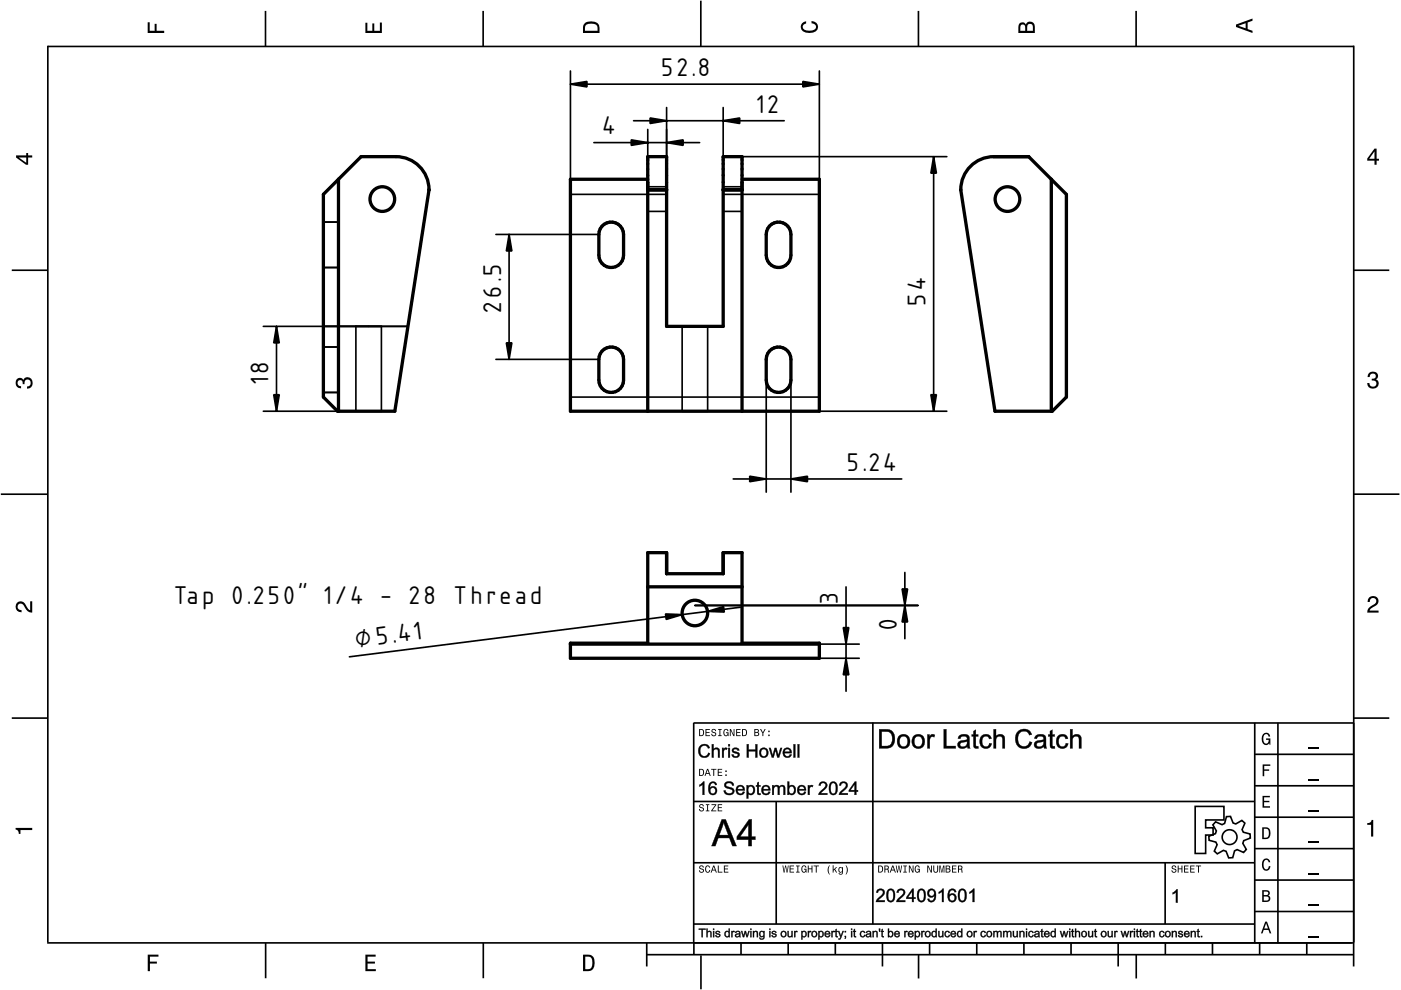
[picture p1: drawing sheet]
<svg xmlns="http://www.w3.org/2000/svg" width="297mm" height="210mm" viewBox="0 0 297 210" stroke-linecap="round" stroke-linejoin="round" font-family="sans-serif">
<defs><g id="words">
<g font-size="6.7">
<text x="140.2" y="16.1">52.8</text>
<text x="160.4" y="23.9">12</text>
<text x="127.7" y="28.5">4</text>
<text x="196.2" y="64.8" transform="rotate(-90 196.2 64.8)">54</text>
<text x="106.2" y="66.3" transform="rotate(-90 106.2 66.3)">26.5</text>
<text x="56.9" y="81.5" transform="rotate(-90 56.9 81.5)">18</text>
<text x="179.5" y="99.8">5.24</text>
<text x="36.9" y="128.1">Tap 0.250&quot; 1/4 - 28 Thread</text>
<text x="177.6" y="128" transform="rotate(-90 177.6 128)">3</text>
<text x="75.5" y="137.3" transform="rotate(-7 75.5 137.3)">⌀5.41</text>
<text x="190.1" y="133.6" transform="rotate(-90 190.1 133.6)">0</text>
</g>
</g></defs>
<g fill="none" stroke="#000" stroke-width=".35">
<path d="M10.1 9.9h277M10.1 9.7v190.1M56.3 2.3v7.5M102.4 2.3v7.5M120.9 15v72.2h79.8M120.9 17.8h52.8M148.6 .1v9.8M173.7 15v72.2M194.7 2.3v7.5M240.9 2.3v7.5M287 9.7v195.2M125.9 30.2h22.4"/>
<path d="M134.3 25.6h32M137.3 27.4v11.3M137.3 33.2h4M141.3 39.6h-4v47.6M141.3 22.8v46.4h12v-46.4M153.3 39.6h4v47.6M153.3 33.2h47.4M157.3 33.2v5.5M197.9 33.2v54M2.5 57.3h7.5M105.1 49.7h21.9M107.9 49.7v26.5"/>
<path d="M120.9 41.2h20.4M127.6 48a2.62 2.62 0 0 1 2.9-.7 2.62 2.62 0 0 1 1.7 2.4v4.4a2.62 2.62 0 0 1-2.6 2.6 2.62 2.62 0 0 1-2.6-2.6v-4.4v-.6zM137.3 44.8h4M153.3 41.2h20.4M153.3 44.8h4M163.1 48a2.62 2.62 0 0 1 2.9-.7 2.62 2.62 0 0 1 1.7 2.4v4.4a2.62 2.62 0 0 1-2.6 2.6 2.62 2.62 0 0 1-2.6-2.6v-4.4v-.6zM287.1 57.3h7.5M105.1 76.2h21.9M127.6 74.5a2.62 2.62 0 0 1 2.9-.8 2.62 2.62 0 0 1 1.7 2.5v4.4a2.62 2.62 0 0 1-2.6 2.6 2.62 2.62 0 0 1-2.6-2.6v-4.4l.3-1.2zM144.6 69.2v18M150 69.2v18M120.9 84.2h52.8"/>
<path d="M162.5 80.6a2.62 2.62 0 0 0 2.6 2.6 2.62 2.62 0 0 0 2.6-2.6M.2 104.8h10M155.5 101.6h35.7M162.5 104.3v-28.1a2.62 2.62 0 0 1 2.6-2.6 2.62 2.62 0 0 1 2.6 2.6v28.1M287 104.8h9.7M2.5 152.3h7.5M147 153.3h140.1M147.1 153.3v46.7M185.1 153.2v42.8M266 159.9h21M266 153.3v46.7M270.9 153.3v46.7"/>
<path d="M287.1 152.3h7.5M147 169.9h119M164.6 169.9v26M266 179.9h21M266 173.3h21M266 166.6h21M10 199.9h277.1M56.3 199.9v7.5M102.5 199.9v7.5M137.1 199.9v5M147 195.9h119M147 182.9h119"/>
<path d="M147.1 199.9v2.5M157.1 199.9v2.5M167.1 199.9v2.5M177.1 199.9v2.5M187.1 199.9v5M197.1 199.9v2.5M207.1 199.9v2.5M217.1 199.9v2.5M227.1 199.9v2.5M237.1 199.9v5M247 182.9v13M247.1 199.9v2.5"/>
<path d="M257.1 199.9v2.5M266 193.3h21M266 186.6h21M267.1 199.9v2.5M277.1 199.9v2.5M137.1 202.4h150M148.6 202.6v7.2M194.8 202.4v5.1M240.9 202.4v5.1"/>
</g>
<g fill="#000">
<path d="M31.3 4.7h.4v1.8h1.1v-1.4h.4v1.4h1.6v.5h-3.5z" fill-rule="evenodd"/>
<path d="M77.5 4.8h.4v1.7h1v-1.5h.5v1.5h1.1v-1.7h.5v2.2h-3.5z" fill-rule="evenodd"/>
<path d="M124 4.9a2.19 2.19 0 0 0-.4 2.1h3.5v-1.2a1.42 1.42 0 0 0-1.7-1.3zM124.3 5.2a2.14 2.14 0 0 1 2.3 .3l.1 1h-2.7l.1-1z" fill-rule="evenodd"/>
<path d="M170.1 4.9l.8-.4v.5a.7 .7 0 0 0-.7 .5 .7 .7 0 0 0 .3 .8 1.69 1.69 0 0 0 2.5-.6 .9 .9 0 0 0-.9-.8v-.5a1.24 1.24 0 0 1 1.3 1.1 1.24 1.24 0 0 1-1 1.4 2.22 2.22 0 0 1-2.5-.7l-.1-.5z" fill-rule="evenodd"/>
<path d="M216.1 5l-.2 .8v1.2h3.5v-1.3a.98 .98 0 0 0-.7-1.1 .98 .98 0 0 0-1.2 .6 .84 .84 0 0 0-1.4-.2zM216.4 5.3a.54 .54 0 0 1 .7-.1 .54 .54 0 0 1 .3 .6v.7h-1.1zM217.9 5.2a.62 .62 0 0 1 .7-.1 .62 .62 0 0 1 .4 .6v.8h-1.2z" fill-rule="evenodd"/>
<path d="M262.1 5.2v.5l3.5 1.3v-.5l-1.1-.3v-1.4l1.1-.4v-.5zM262.6 5.5l1.5-.6v1.1z" fill-rule="evenodd"/>
<path d="M3.4 32.9v.5l2.1 1.5h.5v-1.5h.8v-.5h-.8v-.5h-.4v.5zM4 33.4h1.6v1.1z" fill-rule="evenodd"/>
<path d="M291.4 31.5l-1.5 2.1v.5h1.5v.8h.5v-.8h.5v-.4h-.5v-2.2zM291.4 32.1v1.6h-1.1z" fill-rule="evenodd"/>
<path d="M3.6 80.4a.86 .86 0 0 1 1.4 .1 1.06 1.06 0 0 1 1.2-.5 1.06 1.06 0 0 1 .7 1.2 1.1 1.1 0 0 1-1.2 1.2v-.5a.71 .71 0 0 0 .8-.9 .71 .71 0 0 0-1.3-.1v.6h-.4a.61 .61 0 0 0-.3-.8 .61 .61 0 0 0-.8 .2 .61 .61 0 0 0 .2 .8l.6 .2v.4a1.15 1.15 0 0 1-1.2-.6 1.15 1.15 0 0 1 .3-1.3z" fill-rule="evenodd"/>
<path d="M290.3 79.1a1.08 1.08 0 0 1 1.3-.2 1.08 1.08 0 0 1 .5 1.3l-.4 .2a1.06 1.06 0 0 1 .6 1.3 1.06 1.06 0 0 1-1.2 .7 1.1 1.1 0 0 1-1.2-1.2h.4a.71 .71 0 0 0 1 .8 .71 .71 0 0 0 .1-1.3h-.6v-.4a.61 .61 0 0 0 .8-.3 .61 .61 0 0 0-.2-.8 .61 .61 0 0 0-.8 .2l-.2 .5h-.4z" fill-rule="evenodd"/>
<path d="M3.6 127.8a1.22 1.22 0 0 1 2 .7l.4 .6 .4 .3v-1.9h.4v2.4a1.8 1.8 0 0 1-1.7-1.4 .71 .71 0 0 0-.9-.5 .71 .71 0 0 0-.5 .8 .71 .71 0 0 0 .9 .6v.4a1.18 1.18 0 0 1-1.2-.6 1.18 1.18 0 0 1 .2-1.4z" fill-rule="evenodd"/>
<path d="M290.3 126.7a1.18 1.18 0 0 1 1.9 .3 1.18 1.18 0 0 1-1 1.7l-.5 .3-.3 .5h1.9v.4h-2.4a1.8 1.8 0 0 1 1.4-1.7 .71 .71 0 0 0 .5-.9 .71 .71 0 0 0-.9-.5 .71 .71 0 0 0-.5 .8h-.4z" fill-rule="evenodd"/>
<path d="M148.2 154.6v1.5h.5a.77 .77 0 0 0 .6-.8 .77 .77 0 0 0-.6-.7zM148.4 154.8a.58 .58 0 0 1 .7 .5 .58 .58 0 0 1-.7 .6zM149.6 154.6v1.5h.9v-.2h-.7v-.5h.6v-.2h-.6v-.4h.7v-.2zM151 154.7a.53 .53 0 0 0 0 .6 .53 .53 0 0 0 .6 .2 .32 .32 0 0 1-.3 .5 .32 .32 0 0 1-.3-.4h-.2a.5 .5 0 0 0 .7 .5 .5 .5 0 0 0 .1-.8l-.4-.1a.28 .28 0 0 1-.1-.4 .28 .28 0 0 1 .4-.1 .28 .28 0 0 1 .1 .3h.2a.51 .51 0 0 0-.3-.4 .51 .51 0 0 0-.5 .1zM152.3 154.6v.2h.2v1.1h-.2v.2h.7v-.2h-.3v-1.1h.3v-.2zM153.5 154.7a.81 .81 0 0 0 .5 1.4l.3-.2 .2 .2v-.8h-.6v.1h.4l-.2 .5a.6 .6 0 0 1-.5-.6 .6 .6 0 0 1 .4-.6l.2 .3h.3l-.2-.3a.53 .53 0 0 0-.8 0zM154.7 154.6v1.5h.2v-1.3l.6 1.3h.2v-1.5h-.2v1.2l-.5-1.2zM156.1 154.6v1.5h.9v-.2h-.7v-.5h.6v-.2h-.6v-.4h.7v-.2zM157.3 154.6v1.5h.5a.77 .77 0 0 0 .6-.8 .77 .77 0 0 0-.6-.7zM157.5 154.8a.57 .57 0 0 1 .7 .5 .57 .57 0 0 1-.7 .6zM159.9 154.6v1.5h.6a.42 .42 0 0 0 .5-.3 .42 .42 0 0 0-.3-.5l.2-.2-.1-.4zM160.1 154.8h.3a.23 .23 0 0 1 .3 .2 .23 .23 0 0 1-.3 .2h-.3zM160.1 155.4h.4a.26 .26 0 0 1 .3 .2 .26 .26 0 0 1-.3 .3h-.4zM161.1 154.6l.5 .9v.6h.2v-.6l.5-.9h-.2l-.4 .7-.3-.7zM162.9 155.8v.3h.3v-.3zM162.9 154.9v.3h.3v-.3z" fill-rule="evenodd"/>
<path d="M267.8 155.7a.85 .85 0 0 1 .9-.3 .85 .85 0 0 1 .6 .8h-.3l-.1-.3a.49 .49 0 0 0-.4-.3 .49 .49 0 0 0-.5 .3 1.2 1.2 0 0 0 .4 1.8 .66 .66 0 0 0 .6-.8h-.6v-.3h.9v1.3h-.1l-.1-.3-.3 .3a.85 .85 0 0 1-1.2-.7v-1.1z" fill-rule="evenodd"/>
<path d="M3.3 175.5h3.5v.5h-2.5v.8h-.3a.77 .77 0 0 0-.7-.9z" fill-rule="evenodd"/>
<path d="M148.4 170.6a.53 .53 0 0 0 0 .6 .53 .53 0 0 0 .6 .2 .32 .32 0 0 1-.3 .5 .32 .32 0 0 1-.3-.4h-.2a.5 .5 0 0 0 .7 .6 .5 .5 0 0 0 .1-.9l-.4-.1a.28 .28 0 0 1-.1-.4 .28 .28 0 0 1 .4-.1 .28 .28 0 0 1 .1 .4h.2a.51 .51 0 0 0-.3-.5 .51 .51 0 0 0-.5 .1zM149.7 170.5v.2h.2v1.1h-.2v.2h.7v-.2h-.3v-1.1h.3v-.2zM150.8 170.5v.2h.8l-.8 1.3h1.1v-.2h-.9l.9-1.3zM152.2 170.5v1.5h.9v-.2h-.7v-.5h.6v-.1h-.6v-.5h.7v-.2z" fill-rule="evenodd"/>
<path d="M148.2 163v1.5h.5a.77 .77 0 0 0 .6-.7 .77 .77 0 0 0-.6-.8zM148.4 163.2a.58 .58 0 0 1 .7 .6 .58 .58 0 0 1-.7 .5zM149.9 163l-.5 1.5h.2l.1-.4h.6l.2 .4h.2l-.6-1.5zM150 163.2l.3 .7h-.5zM150.8 163v.2h.4v1.3h.2v-1.3h.5v-.2zM152.2 163v1.5h.9v-.2h-.7v-.5h.6v-.2h-.6v-.4h.7v-.2zM153.8 164.2v.3h.3v-.3zM153.8 163.4v.3h.3v-.3z" fill-rule="evenodd"/>
<path d="M267.7 168.7h1.5v.3h-1.2v.8h1.1v.3h-1.1v.8h1.3v.3h-1.6z" fill-rule="evenodd"/>
<path d="M267.7 162.1h1.6v.3h-1.3v.7h1.1v.3h-1.1v1.2h-.3z" fill-rule="evenodd"/>
<path d="M267.6 175.4v2.5h.8a1.37 1.37 0 0 0 .7-2.2 1.56 1.56 0 0 0-1.5-.3zM267.9 175.7a.98 .98 0 0 1 1.2 .7 .98 .98 0 0 1-.7 1.2h-.5z" fill-rule="evenodd"/>
<path d="M289.9 174.5a.77 .77 0 0 0 .9-.7h.4v3.6h-.5v-2.5h-.8z" fill-rule="evenodd"/>
<path d="M148.4 183.6a.53 .53 0 0 0 0 .6 .53 .53 0 0 0 .6 .2 .32 .32 0 0 1-.3 .5 .32 .32 0 0 1-.3-.4h-.2a.5 .5 0 0 0 .7 .6 .5 .5 0 0 0 .1-.9l-.4-.1a.28 .28 0 0 1-.1-.4 .28 .28 0 0 1 .4-.1 .28 .28 0 0 1 .1 .4h.2a.51 .51 0 0 0-.3-.5 .51 .51 0 0 0-.5 .1zM149.6 183.7l-.1 .2a.67 .67 0 0 0 .1 .9 .67 .67 0 0 0 .8 .1l.2-.4h-.2l-.2 .3a.6 .6 0 0 1-.5-.5 .6 .6 0 0 1 .5-.6l.2 .3h.2l-.2-.4a.5 .5 0 0 0-.8 .1zM151.2 183.5l-.5 1.5h.2l.1-.4h.6l.2 .4h.2l-.6-1.5zM151.3 183.7l.3 .7h-.5zM152.2 183.5v1.5h1v-.2h-.8v-1.3zM153.5 183.5v1.5h.9v-.2h-.7v-.5h.6v-.2h-.6v-.4h.7v-.2z" fill-rule="evenodd"/>
<path d="M165.9 183.5l.2 1.5h.2l.3-1.3 .2 1.3h.2l.2-1.5h-.1l-.2 1.3-.2-1.3h-.2l-.2 1.3-.2-1.3zM167.4 183.5v1.5h1v-.2h-.8v-.5h.7v-.2h-.7v-.4h.7v-.2zM168.8 183.5v.2h.3v1.1h-.3v.2h.7v-.2h-.2v-1.1h.2v-.2zM170 183.7a.82 .82 0 0 0 .6 1.3l.3-.2 .1 .2v-.8h-.5v.2h.3l-.2 .4a.6 .6 0 0 1-.5-.5 .6 .6 0 0 1 .5-.6l.2 .3h.2l-.2-.4a.53 .53 0 0 0-.8 .1zM171.3 183.5v1.5h.2v-.7h.6v.7h.2v-1.5h-.2v.6h-.6v-.6zM172.5 183.5v.2h.5v1.3h.2v-1.3h.4v-.2zM175.8 183.5a1.35 1.35 0 0 0 .2 1.9 1.84 1.84 0 0 1 0-1.9zM176.5 183.5v1.5h.2v-.4l.2-.2 .4 .6h.2l-.4-.7 .4-.5h-.2l-.6 .6v-.9zM177.9 184a.59 .59 0 0 0-.2 .7 .59 .59 0 0 0 .7 .3l.1-.2a.31 .31 0 0 1-.1 .5 .31 .31 0 0 1-.4-.2h-.2a.47 .47 0 0 0 .5 .4 .47 .47 0 0 0 .4-.5v-1.2h-.2v.2l-.3-.2zM178 184.1l.1-.1a.42 .42 0 0 1 .4 .4 .42 .42 0 0 1-.4 .5l-.1-.3zM179.3 183.5a1.85 1.85 0 0 1 0 1.9 1.22 1.22 0 0 0 0-1.9z" fill-rule="evenodd"/>
<path d="M186.2 183.5v1.5h.5a.77 .77 0 0 0 .6-.7 .77 .77 0 0 0-.6-.8zM186.4 183.7a.58 .58 0 0 1 .6 .6 .58 .58 0 0 1-.6 .5zM187.5 183.5v1.5h.2v-.6a.45 .45 0 0 1 .5 .1 .45 .45 0 0 1 .1 .5h.2l-.2-.7a.42 .42 0 0 0 .1-.5 .42 .42 0 0 0-.4-.3zM187.7 183.7h.3a.26 .26 0 0 1 .3 .2 .26 .26 0 0 1-.4 .3h-.2zM189.2 183.5l-.6 1.5h.2l.2-.4h.6l.1 .4h.2l-.5-1.5zM189.3 183.7l.2 .7h-.4zM189.9 183.5l.3 1.5h.2l.2-1.3 .2 1.3h.2l.3-1.5h-.2l-.2 1.3-.2-1.3h-.2l-.2 1.3-.2-1.3zM191.5 183.5v.2h.3v1.1h-.3v.2h.8v-.2h-.3v-1.1h.3v-.2zM192.7 183.5v1.5h.2v-1.2l.6 1.2h.2v-1.5h-.2v1.2l-.6-1.2zM194.1 183.7a.81 .81 0 0 0 .5 1.3l.3-.2 .1 .2v-.8h-.5v.2h.3l-.2 .4a.6 .6 0 0 1-.5-.5 .6 .6 0 0 1 .5-.6l.2 .3h.2l-.2-.4a.53 .53 0 0 0-.7 .1zM196.6 183.5v1.5h.2v-1.2l.6 1.2h.2v-1.5h-.2v1.2l-.6-1.2zM197.9 183.5v.9a.52 .52 0 0 0 .5 .6 .52 .52 0 0 0 .5-.6v-.9h-.2v.9a.33 .33 0 0 1-.3 .5 .33 .33 0 0 1-.3-.5v-.9zM199.2 183.5v1.5h.1v-1.4l.3 1.4h.2l.3-1.4v1.4h.1v-1.5h-.2l-.3 1.3-.3-1.3zM200.5 183.5v1.5h.6a.42 .42 0 0 0 .4-.3 .42 .42 0 0 0-.2-.5l.2-.2-.1-.4zM200.7 183.7h.3a.23 .23 0 0 1 .3 .2 .23 .23 0 0 1-.3 .2h-.3zM200.7 184.3h.3a.26 .26 0 0 1 .3 .3 .26 .26 0 0 1-.3 .2h-.3zM201.8 183.5v1.5h1v-.2h-.8v-.5h.7v-.2h-.7v-.4h.8v-.2zM203.1 183.5v1.5h.2v-.6a.45 .45 0 0 1 .5 .1 .45 .45 0 0 1 .1 .5h.2l-.2-.7a.42 .42 0 0 0 .1-.5 .42 .42 0 0 0-.4-.3zM203.3 183.7h.3a.26 .26 0 0 1 .3 .2 .26 .26 0 0 1-.4 .3h-.2z" fill-rule="evenodd"/>
<path d="M248.5 183.6a.53 .53 0 0 0 0 .6 .53 .53 0 0 0 .6 .2 .32 .32 0 0 1-.2 .5 .32 .32 0 0 1-.3-.4h-.2a.5 .5 0 0 0 .6 .6 .5 .5 0 0 0 .2-.9l-.4-.1a.28 .28 0 0 1-.1-.4 .28 .28 0 0 1 .3-.1 .28 .28 0 0 1 .2 .4h.2a.51 .51 0 0 0-.3-.5 .51 .51 0 0 0-.6 .1zM249.7 183.5v1.5h.2v-.7h.6v.7h.2v-1.5h-.2v.6h-.6v-.6zM251 183.5v1.5h1v-.2h-.8v-.5h.7v-.2h-.7v-.4h.8v-.2zM252.3 183.5v1.5h1v-.2h-.8v-.5h.7v-.2h-.7v-.4h.8v-.2zM253.5 183.5v.2h.5v1.3h.2v-1.3h.5v-.2z" fill-rule="evenodd"/>
<path d="M268.3 195.4l-1 2.5h.4l.2-.7h1l.3 .7h.3l-.9-2.5zM268.4 195.8l.4 1.1h-.7z" fill-rule="evenodd"/>
<path d="M267.6 188.7v2.5h1a.7 .7 0 0 0 .7-.5 .7 .7 0 0 0-.4-.8 .61 .61 0 0 0 .3-.8 .61 .61 0 0 0-.7-.4zM267.9 189h.6a.38 .38 0 0 1 .4 .4 .38 .38 0 0 1-.5 .4h-.5zM267.9 190.1h.6a.44 .44 0 0 1 .5 .4 .44 .44 0 0 1-.5 .4h-.6z" fill-rule="evenodd"/>
<path d="M267.8 182.3a.85 .85 0 0 1 .9-.3 .85 .85 0 0 1 .6 .8h-.3l-.1-.2a.47 .47 0 0 0-.4-.3 .47 .47 0 0 0-.4 .3 1.21 1.21 0 0 0 .4 1.7 .64 .64 0 0 0 .5-.7h.4a.89 .89 0 0 1-.8 1 .89 .89 0 0 1-1-.7v-1.1z" fill-rule="evenodd"/>
<path d="M31.3 202.4h2.3v.4h-1.8v1.1h1.5v.4h-1.5v1.6h-.5z" fill-rule="evenodd"/>
<path d="M77.5 202.4h2.1v.4h-1.7v1.1h1.6v.4h-1.6v1.2h1.8v.4h-2.2z" fill-rule="evenodd"/>
<path d="M123.6 202.4v3.5h1.2a1.42 1.42 0 0 0 1.3-1.7 1.38 1.38 0 0 0-1.3-1.8zM124.1 202.8l1 .1a1.89 1.89 0 0 1 0 2.5l-1 .1z" fill-rule="evenodd"/>
</g>
<path d="M277.3 158.6h2.2M277.3 178.6h2.2M277.3 172h2.2M277.3 165.3h2.2M277.3 198.6h2.2M277.3 192h2.2M277.3 185.3h2.2" fill="none" stroke="#000" stroke-width=".25"/>
<g fill="#000">
<path d="M248.6 189.3l.8-.7h.3v2.8h-.4v-2.2l-.7 .4z"/>
<path d="M148.5 158.1a1.21 1.21 0 0 1 2 .5l-.4 .1a.91 .91 0 0 0-1.2-.5 .91 .91 0 0 0-.4 1.2 .86 .86 0 0 0 .7 .9 .86 .86 0 0 0 1-.7l.3 .1a1.29 1.29 0 0 1-1.6 .9 1.29 1.29 0 0 1-.8-1.7zM150.9 157.8h.4v1a.72 .72 0 0 1 .8-.3 .72 .72 0 0 1 .5 .8v1.3h-.4v-1.3a.49 .49 0 0 0-.5-.4 .49 .49 0 0 0-.4 .6v1.1h-.4zM153.1 158.6h.3v.3l.2-.3h.4h.2l-.1 .4a.45 .45 0 0 0-.6 0 .45 .45 0 0 0-.1 .5v1.1h-.3zM154.4 157.8h.3v.4h-.3zM154.4 158.6h.3v2h-.3zM155.3 158.8a.88 .88 0 0 1 1.4 .3h-.3a.4 .4 0 0 0-.4-.3 .4 .4 0 0 0-.4 .4l.2 .1a.86 .86 0 0 1 1 .9 .9 .9 0 0 1-.9 .4 .9 .9 0 0 1-.8-.6l.4-.1a.45 .45 0 0 0 .5 .5 .45 .45 0 0 0 .4-.5l-.2-.1a.89 .89 0 0 1-1-.8zM158.4 157.8h.3v1.2h1.5v-1.2h.3v2.8h-.3v-1.3h-1.5v1.3h-.3zM161.3 158.8a1.01 1.01 0 0 1 1.4 .1 1.01 1.01 0 0 1-.2 1.5 1.01 1.01 0 0 1-1.4-.2l-.1-1zM161.5 159a.75 .75 0 0 0-.1 .9 .75 .75 0 0 0 .8 .4 .73 .73 0 0 0 .3-1 .73 .73 0 0 0-1-.3zM163 158.6h.4l.4 1.6 .5-1.6h.3l.4 1.5 .5-1.5h.3l-.6 2h-.4l-.4-1.6-.4 1.6h-.3zM166.2 158.8a.94 .94 0 0 1 1.2-.2 .94 .94 0 0 1 .4 1.1h-1.5a.59 .59 0 0 0 .5 .6 .59 .59 0 0 0 .7-.3h.3a1 1 0 0 1-1.4 .5 1 1 0 0 1-.3-1.5zM166.5 159l-.1 .4h1.1a.56 .56 0 0 0-.3-.5 .56 .56 0 0 0-.7 .1zM168.3 157.8h.3v2.8h-.3zM169.1 157.8h.4v2.8h-.4z"/>
<path d="M148.5 158l.2-.1a1.15 1.15 0 0 1 1.4 .1l.4 .6-.4 .1a.89 .89 0 0 0-1.2-.5 .89 .89 0 0 0-.4 1.2 .88 .88 0 0 0 1.4 .8l.2-.6 .4 .1a1.21 1.21 0 0 1-1 1 1.21 1.21 0 0 1-1.3-.8 1.55 1.55 0 0 1 0-1.5zM148.5 158.1a1.7 1.7 0 0 0 .1 2.4 1.66 1.66 0 0 0 1.5-.1l.4-.7-.3-.1a.79 .79 0 0 1-1.3 .6l-.4-.4-.1-.6 .2-.7 .2-.3a.77 .77 0 0 1 1 0l.3 .5 .4-.1a1.2 1.2 0 0 0-2-.5zM150.9 157.8h.4v1a.74 .74 0 0 1 .9-.3 .74 .74 0 0 1 .4 .8v1.3h-.4l-.1-1.7a.53 .53 0 0 0-.6 .1 .53 .53 0 0 0-.2 .5v1.1h-.4zM150.9 157.8v2.8h.4v-1.5l.5-.3a.44 .44 0 0 1 .5 .5l-.1 1.3h.4l-.1-1.7-.2-.3h-.4l-.7 .3 .1-1.1zM153.1 158.5h.3v.4a.47 .47 0 0 1 .3-.4 .47 .47 0 0 1 .5 .2l-.1 .3-.4-.1-.2 .2v1.5h-.4zM153.1 158.6v2h.3l.1-1.6 .3-.1 .3 .1 .1-.4a.6 .6 0 0 0-.8 .3v-.3zM154.4 157.8h.4v.4h-.4zM154.4 157.8v.4h.3v-.4zM154.4 158.5h.4v2.1h-.4zM154.4 158.6v2h.3v-2zM155.3 158.7l.3-.1a.73 .73 0 0 1 1.1 .5l-.3 .1-.1-.3a.45 .45 0 0 0-.7 .2l.9 .4a.56 .56 0 0 1 .4 .6 .56 .56 0 0 1-.5 .5 .86 .86 0 0 1-1.3-.6l.4-.1a.57 .57 0 0 0 .8 .4l.1-.4-1.2-.5-.1-.3zM155.4 158.8a.53 .53 0 0 0 .1 .8l1 .3a.47 .47 0 0 1-.3 .5 .47 .47 0 0 1-.6-.1l-.1-.4-.4 .1 .3 .5a.86 .86 0 0 0 1.4-.6l-.3-.3-.9-.3-.1-.2 .1-.2a.46 .46 0 0 1 .5-.1 .46 .46 0 0 1 .3 .3h.3a.88 .88 0 0 0-1.3-.3zM158.3 157.8h.5v1.2h1.4l-.1-1.2h.5v2.8h-.5v-1.3h-1.4l.1 1.3h-.5zM158.4 157.8v2.8h.3v-1.4h1.5v1.4h.3v-2.8h-.3v1.2h-1.5v-1.2zM161.3 158.7a1.05 1.05 0 0 1 1.4 .2 1.05 1.05 0 0 1-.1 1.4 1.05 1.05 0 0 1-1.4 .1l-.3-.8zM161.3 158.8a1.04 1.04 0 0 0-.2 1.3 1.04 1.04 0 0 0 1.3 .4l.4-.3v-.4l-.2-1a1.14 1.14 0 0 0-1.3 0zM161.5 159a.71 .71 0 0 0-.1 .9 .71 .71 0 0 0 .8 .3l.3-.4-.1-.8-.5-.1zM161.5 159l.4-.2a.69 .69 0 0 1 .6 1 .58 .58 0 0 1-.4 .6 .58 .58 0 0 1-.6-.2l-.2-.6zM163 158.5h.4l.4 1.7 .4-1.7h.4l.4 1.6 .4-1.6h.5l-.7 2.1h-.4l-.4-1.6-.4 1.6h-.4zM163 158.6l.7 2h.3l.4-1.6 .4 1.6h.4l.6-2h-.3l-.5 1.7-.4-1.7h-.3l-.5 1.6-.4-1.6zM166.2 158.8a.87 .87 0 0 1 1.4 0l.3 .5v.4h-1.5a.61 .61 0 0 0 .9 .6l.2-.4 .3 .1a.84 .84 0 0 1-1.1 .7 1.17 1.17 0 0 1-.5-1.9zM166.3 158.8l-.3 .8 .2 .8a1.24 1.24 0 0 0 1.3 .1l.3-.5h-.3a.53 .53 0 0 1-.4 .4 .53 .53 0 0 1-.6-.2l-.2-.6 1.5 .1a1.1 1.1 0 0 0-.9-1.1zM166.6 159l-.2 .4h1a.52 .52 0 0 0-.3-.5 .52 .52 0 0 0-.5 .1zM166.5 158.9l.4-.1 .4 .1 .2 .5h-1.2zM168.2 157.8h.4v2.8h-.4zM168.3 157.8v2.8h.3v-2.8zM169.1 157.8h.4v2.8h-.4zM169.1 157.8v2.8h.4v-2.8z"/>
<path d="M186.4 154.6l2.3 .1 .6 .5 .3 .5a1.99 1.99 0 0 1-1.7 3h-1.5zM186.4 154.6v4.1l2.1-.1 .8-.6 .3-.6a1.91 1.91 0 0 0-1.3-2.7zM186.9 155.1v3.1l1.5-.1 .4-.2 .3-.5a2.38 2.38 0 0 0-.5-2.1l-.1-.1zM186.9 155.1h.9a.99 .99 0 0 1 1.2 .5 1.59 1.59 0 0 1-1.2 2.6h-.9zM190.6 156l1-.4 .5 .1 .5 .4a1.53 1.53 0 0 1 .2 2 1.53 1.53 0 0 1-2 .4 1.79 1.79 0 0 1-.2-2.5zM190.7 156a2 2 0 0 0-.1 2.3l1 .4 .7-.2 .5-.5a1.67 1.67 0 0 0-.9-2.3l-.7 .1zM191 156.4l-.2 .8 .2 .8 .6 .3 .6-.3a1.21 1.21 0 0 0-.6-1.9zM190.9 156.3l.7-.3 .6 .3a1.15 1.15 0 0 1 .3 1.3 1.15 1.15 0 0 1-1.2 .7 1.33 1.33 0 0 1-.4-2zM193.8 156l.9-.4 .6 .1 .4 .4a1.53 1.53 0 0 1 .2 2 1.53 1.53 0 0 1-2 .4 1.79 1.79 0 0 1-.1-2.5zM193.8 156a2 2 0 0 0-.1 2.3l1 .4 .7-.2 .5-.5a1.67 1.67 0 0 0-.9-2.3l-.6 .1zM194.1 156.4l-.2 .8 .2 .8 .6 .3 .6-.3a1.21 1.21 0 0 0-.6-1.9zM194.1 156.3l.6-.3 .6 .3a1.15 1.15 0 0 1 .3 1.3 1.15 1.15 0 0 1-1.1 .7 1.33 1.33 0 0 1-.4-2zM196.6 155.7h.5v.5l.4-.5h.6l.2 .1-.2 .6a.55 .55 0 0 0-.9 .2v2.1h-.6zM196.6 155.7v3h.5v-1.8l.1-.5 .5-.2 .3 .1 .2-.4a.76 .76 0 0 0-1.2 .3l.1-.5zM200.1 154.6h.6l-.1 3.6 2.1-.1v.6h-2.6zM200.1 154.6v4.1h2.5v-.5h-2v-3.6zM203.4 155.9l1-.3 .6 .1 .4 .3 .2 .4v1.9l.2 .4h-.6l-.1-.4a1.27 1.27 0 0 1-2.1-.2v-.4l.3-.5 1.7-.4a.75 .75 0 0 0-.6-.7 .75 .75 0 0 0-.8 .6l-.5-.1zM203.5 156l-.4 .6h.5l.1-.3 .4-.2 .8 .1a.36 .36 0 0 1 .2 .4 .36 .36 0 0 1-.3 .3l-1.1 .2a.84 .84 0 0 0-.4 1.4l.7 .2 .6-.1 .5-.4 .1 .5h.5l-.2-.6v-1.8a1.37 1.37 0 0 0-2-.3zM203.7 157.6l-.1 .3 .1 .3 .4 .1 .5-.1 .4-.3 .1-.7zM203.7 157.5l1.4-.4a.92 .92 0 0 1-.4 1.1 .92 .92 0 0 1-1.2-.1zM206.4 155l.5-.3v1h.5v.5l-.5-.1v2l.5 .1 .1 .5a.79 .79 0 0 1-.9-.1 .79 .79 0 0 1-.2-.8v-1.7l-.4 .1v-.5h.4zM206.4 155v.8l-.4-.1v.4h.4l.1 2.3 .2 .2 .8 .1-.1-.5a.35 .35 0 0 1-.4 0 .35 .35 0 0 1-.2-.4v-1.7h.6v-.4l-.6 .1 .1-1.1zM208.1 156l.7-.3 .8 .1 .4 .3 .3 .5-.6 .1a.78 .78 0 0 0-1-.6 .78 .78 0 0 0-.4 1.1l.1 .9 .6 .2 .5-.2 .2-.6 .6 .1a1.31 1.31 0 0 1-1.5 1.1 1.31 1.31 0 0 1-1.1-1.5l.1-.8zM208.2 156a1.98 1.98 0 0 0-.1 2.3l.9 .4 .6-.1 .2-.2 .4-.7-.4-.1a.78 .78 0 0 1-.8 .8 .78 .78 0 0 1-.8-.8l.1-1.1 .3-.3 .6-.1 .4 .2 .1 .4 .5-.1a1.22 1.22 0 0 0-2-.6zM210.6 154.6h.6v1.5l.3-.4 .5-.1 .6 .2 .4 .3 .1 2.6h-.6v-1.9a.68 .68 0 0 0-.8-.7 .68 .68 0 0 0-.5 1v1.6h-.6zM210.7 154.6v4.1h.5v-2.2l.3-.3 .4-.1 .5 .1 .2 .4v2.1h.4v-1.9a1.01 1.01 0 0 0-.7-1.1 1.01 1.01 0 0 0-1.2 .5l.1-1.6zM215.8 155.1l.8-.5h1.1l.5 .2 .5 .7 .1 .3-.6 .1a1.24 1.24 0 0 0-1.5-.8 1.24 1.24 0 0 0-.8 1.5l.2 1.1 .3 .4 .7 .2 .8-.3 .4-.8 .5 .1a1.84 1.84 0 0 1-2.1 1.4 1.84 1.84 0 0 1-1.5-2.1l.2-.8zM215.9 155a2.53 2.53 0 0 0-.4 2.7l.6 .8 1.1 .2 .8-.2 .4-.3 .4-.8-.5-.2a1.3 1.3 0 0 1-1.6 1.1 1.3 1.3 0 0 1-.9-1.7l.2-1 .6-.5h1l.4 .3 .2 .5 .5-.2a1.74 1.74 0 0 0-2.8-.7zM219.6 155.9l1-.3 .7 .1 .3 .3 .2 .4v1.9l.2 .4h-.6l-.1-.4a1.27 1.27 0 0 1-2.1-.2v-.4l.4-.5 1.7-.4a.75 .75 0 0 0-.7-.7 .75 .75 0 0 0-.8 .6l-.5-.1zM219.7 156l-.4 .6h.5l.1-.3 .4-.2 .9 .1a.36 .36 0 0 1 .1 .4 .36 .36 0 0 1-.2 .3l-1.1 .2a.84 .84 0 0 0-.5 1.4l.7 .2 .6-.1 .5-.4 .1 .5h.5l-.2-.6v-1.8a1.37 1.37 0 0 0-2-.3zM219.9 157.6l-.1 .3 .1 .3 .5 .1 .5-.1 .3-.3 .1-.7zM219.9 157.5l1.4-.4a.92 .92 0 0 1-.4 1.1 .92 .92 0 0 1-1.1-.1zM222.6 155l.5-.3v1h.5v.5l-.5-.1v2l.5 .1 .1 .5a.79 .79 0 0 1-.8-.1 .79 .79 0 0 1-.3-.8v-1.7l-.4 .1v-.5h.4zM222.6 155l.1 .8-.4-.1v.4h.4v2.3l.2 .2 .8 .1-.1-.5a.35 .35 0 0 1-.4 0 .35 .35 0 0 1-.1-.4v-1.7h.5v-.4l-.5 .1v-1.1zM224.3 156l.7-.3 .8 .1 .4 .3 .3 .5-.5 .1a.78 .78 0 0 0-1.1-.6 .78 .78 0 0 0-.4 1.1l.2 .9 .6 .2 .4-.2 .3-.6 .5 .1a1.31 1.31 0 0 1-1.5 1.1 1.31 1.31 0 0 1-1.1-1.5l.2-.8zM224.4 156a1.98 1.98 0 0 0-.1 2.3l1 .4 .5-.1 .3-.2 .4-.7-.5-.1a.78 .78 0 0 1-.8 .8 .78 .78 0 0 1-.8-.8l.1-1.1 .3-.3 .6-.1 .4 .2 .1 .4 .5-.1a1.22 1.22 0 0 0-2-.6zM226.9 154.6h.5v1.5l.4-.4 .5-.1 .5 .2 .4 .3 .1 2.6h-.6v-1.9a.68 .68 0 0 0-.8-.7 .68 .68 0 0 0-.5 1v1.6h-.5zM226.9 154.6v4.1h.5v-2.2l.3-.3 .5-.1 .4 .1 .2 .4v2.1h.5l-.1-1.9a1.01 1.01 0 0 0-.7-1.1 1.01 1.01 0 0 0-1.2 .5l.1-1.6z"/>
<path d="M186.4 154.6h1.4a1.85 1.85 0 0 1 1.9 2.6 1.62 1.62 0 0 1-1.8 1.5h-1.5zM186.9 155.1v3.1h.9a1.36 1.36 0 0 0 1.4-1.9 1.19 1.19 0 0 0-1.4-1.2zM190.7 156a1.48 1.48 0 0 1 2.3 1 1.48 1.48 0 0 1-2 1.6 1.69 1.69 0 0 1-.3-2.6zM191 156.4a1.12 1.12 0 0 0-.3 1.2 1.12 1.12 0 0 0 1.1 .7 1.13 1.13 0 0 0 .7-1.3 1.13 1.13 0 0 0-1.2-.9zM193.8 156a1.48 1.48 0 0 1 2.3 1 1.48 1.48 0 0 1-2 1.6 1.69 1.69 0 0 1-.3-2.6zM194.1 156.4a1.12 1.12 0 0 0-.3 1.2 1.12 1.12 0 0 0 1.1 .7 1.13 1.13 0 0 0 .7-1.3 1.13 1.13 0 0 0-1.1-.9zM196.6 155.7h.5v.5a.71 .71 0 0 1 1.1-.4l-.2 .5a.65 .65 0 0 0-.7 .1 .65 .65 0 0 0-.2 .7v1.6h-.5zM200.1 154.6h.5v3.6h2v.5h-2.5zM203.4 156a1.41 1.41 0 0 1 2.1 .3l.2 2.4h-.5l-.1-.4a1.2 1.2 0 0 1-2.1-.4 1.27 1.27 0 0 1 1.5-1h.3a.41 .41 0 0 0 .2-.5 .41 .41 0 0 0-.4-.3l-.8 .1-.2 .4h-.5zM203.7 157.5a.54 .54 0 0 0 .1 .8 .54 .54 0 0 0 .7 0 .9 .9 0 0 0 .5-1.1zM206.4 155l.5-.3v1h.5v.4h-.5v1.7a.33 .33 0 0 0 .1 .4 .33 .33 0 0 0 .4 0l.1 .5a.73 .73 0 0 1-.9-.1 .73 .73 0 0 1-.2-.8v-1.7h-.4v-.4h.4zM208.2 156a1.24 1.24 0 0 1 2 .6l-.5 .1a.8 .8 0 0 0-1-.6 .8 .8 0 0 0-.5 1.1 .81 .81 0 0 0 .6 1.1 .81 .81 0 0 0 1-.7l.5 .1a1.32 1.32 0 0 1-1.7 1 1.32 1.32 0 0 1-.9-1.8zM210.7 154.6h.5v1.5a1.04 1.04 0 0 1 1.2-.4 1.04 1.04 0 0 1 .6 1.1v1.9h-.4v-1.9a.71 .71 0 0 0-.9-.7 .71 .71 0 0 0-.5 1v1.6h-.5zM215.8 155.1a1.76 1.76 0 0 1 2.9 .6l-.5 .2a1.26 1.26 0 0 0-1.5-.8 1.26 1.26 0 0 0-.9 1.5 1.28 1.28 0 0 0 .9 1.6 1.28 1.28 0 0 0 1.6-1l.5 .2a1.85 1.85 0 0 1-2.3 1.2 1.85 1.85 0 0 1-1.2-2.3zM219.7 156a1.41 1.41 0 0 1 2 .3l.2 2.4h-.5l-.1-.4a1.2 1.2 0 0 1-2.1-.4 1.27 1.27 0 0 1 1.5-1h.3a.41 .41 0 0 0 .2-.5 .41 .41 0 0 0-.4-.3l-.7 .1-.3 .4h-.5zM219.9 157.5a.54 .54 0 0 0 .1 .8 .54 .54 0 0 0 .7 0 .9 .9 0 0 0 .6-1.1zM222.6 155l.5-.3v1h.5v.4h-.5v1.7a.33 .33 0 0 0 .1 .4 .33 .33 0 0 0 .4 0l.1 .5a.73 .73 0 0 1-.8-.1 .73 .73 0 0 1-.3-.8v-1.7h-.3v-.4h.3zM224.4 156a1.24 1.24 0 0 1 2 .6l-.5 .1a.8 .8 0 0 0-1-.6 .8 .8 0 0 0-.5 1.1 .81 .81 0 0 0 .6 1.1 .81 .81 0 0 0 1-.7l.5 .1a1.32 1.32 0 0 1-1.7 1 1.32 1.32 0 0 1-.8-1.8zM226.9 154.6h.5v1.5a1.04 1.04 0 0 1 1.2-.4 1.04 1.04 0 0 1 .7 1.1v1.9h-.5v-1.9a.71 .71 0 0 0-.9-.7 .71 .71 0 0 0-.5 1v1.6h-.5z"/>
<path d="M148.3 166.4l.8-.7h.2v2.8h-.3v-2.2l-.7 .4zM150.5 166a.84 .84 0 0 1 .9-.3 .84 .84 0 0 1 .6 .7h-.4a.58 .58 0 0 0-.7-.4 .58 .58 0 0 0-.4 .8v.3a.89 .89 0 0 1 1.5 .2 .89 .89 0 0 1-.9 1.3 1.24 1.24 0 0 1-.9-1.8zM150.7 167.2a.63 .63 0 0 0 0 .9 .63 .63 0 0 0 1-.1 .63 .63 0 0 0-.3-.9l-.4-.1zM153.8 165.9a1.1 1.1 0 0 1 1.8 .6h-.4a.66 .66 0 0 0-.6-.5 .66 .66 0 0 0-.7 .6l.4 .2a1.13 1.13 0 0 1 1.4 1.1 1.16 1.16 0 0 1-1.2 .7 1.16 1.16 0 0 1-1-1h.3a.76 .76 0 0 0 .7 .6 .76 .76 0 0 0 .8-.6l-.4-.3a1.04 1.04 0 0 1-1.2-1.2zM156.3 166.7a.94 .94 0 0 1 1.1-.1 .94 .94 0 0 1 .5 1h-1.5a.59 .59 0 0 0 .4 .7 .59 .59 0 0 0 .7-.4h.4a1 1 0 0 1-1.4 .5 1 1 0 0 1-.4-1.5zM156.6 166.9l-.2 .4h1.1a.56 .56 0 0 0-.3-.5 .56 .56 0 0 0-.6 .1zM158.3 166.5h.3v.3a.9 .9 0 0 1 1.2-.1 .9 .9 0 0 1 .2 1.2 .8 .8 0 0 1-.5 .6 .8 .8 0 0 1-.9-.2v1h-.3zM158.8 166.9a.73 .73 0 0 0-.2 .9 .73 .73 0 0 0 .8 .4 .75 .75 0 0 0 .4-.9 .75 .75 0 0 0-.9-.5zM160.5 166l.4-.2v.7h.3v.3h-.3v1.1l.1 .3h.2l.1 .3a.51 .51 0 0 1-.6 0 .51 .51 0 0 1-.2-.6v-1.1h-.2v-.3h.2zM161.7 166.7a.94 .94 0 0 1 1.1-.1 .94 .94 0 0 1 .5 1h-1.5a.59 .59 0 0 0 .4 .7 .59 .59 0 0 0 .7-.4h.4a1 1 0 0 1-1.4 .5 1 1 0 0 1-.3-1.5zM162 166.9l-.2 .4h1.1a.56 .56 0 0 0-.3-.5 .56 .56 0 0 0-.6 .1zM163.7 166.5h.3v.3a.68 .68 0 0 1 1.2 0 .66 .66 0 0 1 .8-.3 .66 .66 0 0 1 .5 .6v1.4h-.4v-1.3a.45 .45 0 0 0-.5-.5 .45 .45 0 0 0-.3 .6v1.2h-.4v-1.3a.46 .46 0 0 0-.6-.4 .46 .46 0 0 0-.2 .7v1h-.4zM167 165.7h.3v1a.89 .89 0 0 1 1.2 0 .89 .89 0 0 1 .2 1.1 .8 .8 0 0 1-.5 .7 .8 .8 0 0 1-.9-.2v.2h-.3zM167.4 166.9a.74 .74 0 0 0-.1 .9 .74 .74 0 0 0 .8 .4 .74 .74 0 0 0 .3-.9 .74 .74 0 0 0-.8-.5zM169.3 166.7a.94 .94 0 0 1 1.1-.1 .94 .94 0 0 1 .5 1h-1.5a.59 .59 0 0 0 .4 .7 .59 .59 0 0 0 .7-.4h.4a1 1 0 0 1-1.4 .5 1 1 0 0 1-.4-1.5zM169.6 166.9l-.2 .4h1.1a.56 .56 0 0 0-.3-.5 .56 .56 0 0 0-.6 .1zM171.3 166.5h.3v.3l.2-.3h.4l.2 .1-.1 .3a.45 .45 0 0 0-.6 0 .45 .45 0 0 0-.1 .6v1h-.3zM173.9 165.9a.91 .91 0 0 1 1.4 .2 .91 .91 0 0 1-.5 1.4l-.8 .7h1.4v.3h-1.9a3.2 3.2 0 0 1 1.4-1.6 .53 .53 0 0 0-.2-.9 .53 .53 0 0 0-.7 .6l-.4-.1zM176.2 165.9a1 1 0 0 1 1.1 .1 1 1 0 0 1 .3 1.1 1.02 1.02 0 0 1-.3 1.2 1.02 1.02 0 0 1-1.1 .1 2.13 2.13 0 0 1 0-2.5zM176.4 166.1a1.89 1.89 0 0 0 .1 2.2h.3a1.73 1.73 0 0 0 0-2.3zM178.2 165.9a.91 .91 0 0 1 1.4 .2 .91 .91 0 0 1-.5 1.4l-.7 .7h1.3v.3h-1.8a3.2 3.2 0 0 1 1.3-1.6 .53 .53 0 0 0-.2-.9 .53 .53 0 0 0-.7 .6l-.4-.1zM181.3 165.7h.2v1.8h.4v.4h-.4v.6h-.3v-.6h-1.2v-.4zM181.2 166.3l-.9 1.2h.9z"/>
<path d="M148.3 166.4l.5-.3a.4 .4 0 0 1 .6-.4v2.9h-.5l.1-2.2-.7 .4zM148.3 166.4v.3l.7-.5v2.3h.3v-2.8h-.2l-.3 .4zM150.4 166l.5-.3h.5l.5 .3 .1 .4-.4 .1-.1-.4a.69 .69 0 0 0-.8 .2 .69 .69 0 0 0-.1 .8l.2-.3 .4-.1 .6 .3a1 1 0 0 1-.1 1.4 1.02 1.02 0 0 1-1.2 0 1.02 1.02 0 0 1-.3-1.2v-.7zM150.5 166a2.62 2.62 0 0 0 0 2.3 1.11 1.11 0 0 0 1.1 .1l.3-.3a1.04 1.04 0 0 0-.5-1.3h-.6l-.3 .4 .1-.8 .3-.3a.44 .44 0 0 1 .5-.1 .44 .44 0 0 1 .2 .4h.4a.85 .85 0 0 0-.7-.6 .85 .85 0 0 0-.8 .2zM150.8 167.2a.75 .75 0 0 0 .1 1l.6-.1a.63 .63 0 0 0 .1-.7 .63 .63 0 0 0-.7-.3zM150.7 167.2a.47 .47 0 0 1 .8 0 .61 .61 0 0 1 .1 .9 .61 .61 0 0 1-1-.1v-.6zM153.7 165.9l.3-.1a1 1 0 0 1 1.6 .8h-.4a.64 .64 0 0 0-.6-.6 .64 .64 0 0 0-.6 .5l1.2 .5 .4 .3a.77 .77 0 0 1-.6 1.3 1.09 1.09 0 0 1-1.5-1h.3a.81 .81 0 0 0 1.2 .5l.2-.1v-.5l-1.3-.4-.3-.3-.1-.5zM153.9 165.9a.76 .76 0 0 0-.2 .9 .76 .76 0 0 0 .8 .4l.5 .2a.49 .49 0 0 1 .3 .6 .49 .49 0 0 1-.7 .3l-.6-.2-.2-.5h-.3l.1 .5 .4 .4h1.2l.4-.3a.8 .8 0 0 0-.4-1.2l-1.1-.2-.2-.4 .1-.3 .6-.1 .5 .1 .1 .4h.4l-.2-.4a1.22 1.22 0 0 0-1.5-.2zM156.3 166.7a.87 .87 0 0 1 1.3 0l.3 .5v.4h-1.5a.61 .61 0 0 0 .9 .6l.2-.4 .4 .1a.84 .84 0 0 1-1.2 .7l-.4-.3-.3-.5v-.6zM156.3 166.8a1.03 1.03 0 0 0-.1 1.3 1.03 1.03 0 0 0 1.4 .3l.3-.5h-.4a.53 .53 0 0 1-.4 .4 .53 .53 0 0 1-.5-.2l-.3-.5h1.6a1.1 1.1 0 0 0-.9-1.1zM156.6 166.9l-.2 .4h1.1a.52 .52 0 0 0-.3-.5 .52 .52 0 0 0-.6 .1zM156.5 166.9l.5-.2 .3 .1 .3 .6h-1.2zM158.3 166.5h.4l-.1 .3 .4-.4 .7 .2a1.07 1.07 0 0 1 .4 1.3 .84 .84 0 0 1-.6 .7 .84 .84 0 0 1-.9-.3l.1 1h-.4zM158.3 166.5v2.8h.3v-1.1l.3 .3 .7-.1a1.34 1.34 0 0 0 .4-1.4 .78 .78 0 0 0-.7-.5 .78 .78 0 0 0-.7 .4v-.4zM158.8 166.9l-.1 .6 .1 .6a.5 .5 0 0 0 .7 0l.2-.6-.2-.6a.43 .43 0 0 0-.7 0zM158.8 166.9a.59 .59 0 0 1 .7-.1 .59 .59 0 0 1 .3 .7 .62 .62 0 0 1-.6 .8 .62 .62 0 0 1-.6-.8zM160.5 166l.4-.3v.8h.4v.3h-.4v1.3l.4 .1v.3l-.5 .1-.3-.3v-1.5h-.3v-.3h.3zM160.5 166l.1 .5h-.3v.3l.3-.1v1.6l.1 .2h.6l-.1-.3h-.3l-.1-.3v-1.2l.4 .1v-.3h-.4l.1-.7zM161.7 166.7a.87 .87 0 0 1 1.3 0l.3 .5v.4h-1.5a.61 .61 0 0 0 .9 .6l.2-.4 .4 .1a.84 .84 0 0 1-1.2 .7 1.17 1.17 0 0 1-.4-1.9zM161.7 166.8l-.2 .7 .2 .8a1.24 1.24 0 0 0 1.3 .1l.3-.5h-.4a.53 .53 0 0 1-.4 .4 .53 .53 0 0 1-.5-.2l-.2-.5h1.5a1.1 1.1 0 0 0-.9-1.1zM162 166.9l-.2 .4h1.1a.52 .52 0 0 0-.3-.5 .52 .52 0 0 0-.6 .1zM162 166.9l.4-.2 .3 .1 .3 .6h-1.2zM163.7 166.5h.4v.3l.2-.3 .6-.1 .3 .4a.67 .67 0 0 1 .8-.4 .67 .67 0 0 1 .5 .7v1.5h-.4v-1.7a.45 .45 0 0 0-.6-.1 .45 .45 0 0 0-.2 .5v1.3h-.4l-.1-1.7a.5 .5 0 0 0-.5 0 .5 .5 0 0 0-.2 .6v1.1h-.4zM163.7 166.5v2h.4v-1.5l.5-.3 .3 .3v1.5h.4l-.1-1.4 .2-.2 .4-.2 .3 .1 .1 .3-.1 1.4h.4l-.2-1.9a.77 .77 0 0 0-1.1 .3 .65 .65 0 0 0-.6-.4 .65 .65 0 0 0-.6 .4v-.4zM166.9 165.7h.5l-.1 1 .3-.3 .6 .1a1.12 1.12 0 0 1 .5 1.3 1.12 1.12 0 0 1-1.1 .8l-.3-.3v.3h-.4zM167 165.7v2.8h.3l-.1-.4a.75 .75 0 0 0 1.3 .2l.2-.8-.2-.8a.8 .8 0 0 0-1.2 .1v-1.1zM167.5 167a.72 .72 0 0 0-.2 .8 .72 .72 0 0 0 .7 .4l.2-.1a.78 .78 0 0 0 .1-.8 .78 .78 0 0 0-.7-.5zM167.4 166.9a.65 .65 0 0 1 .9 0 .65 .65 0 0 1 .1 .8 .53 .53 0 0 1-.4 .6 .53 .53 0 0 1-.6-.3l-.2-.5zM169.3 166.7a.87 .87 0 0 1 1.3 0l.3 .5v.4h-1.5a.61 .61 0 0 0 .9 .6l.2-.4 .4 .1a.84 .84 0 0 1-1.2 .7 1.17 1.17 0 0 1-.4-1.9zM169.3 166.8l-.2 .7 .2 .8a1.24 1.24 0 0 0 1.3 .1l.3-.5h-.4a.53 .53 0 0 1-.4 .4 .53 .53 0 0 1-.5-.2l-.3-.5h1.6a1.1 1.1 0 0 0-.9-1.1zM169.6 166.9l-.2 .4h1.1a.52 .52 0 0 0-.3-.5 .52 .52 0 0 0-.6 .1zM169.5 166.9h.1a.5 .5 0 0 1 .8 0l.2 .5h-1.2zM171.3 166.5h.3v.3a.47 .47 0 0 1 .3-.4 .47 .47 0 0 1 .5 .2l-.1 .3h-.4l-.2 .2v1.5h-.4zM171.3 166.5v2h.3l.1-1.6 .3-.1 .3 .1 .1-.3a.6 .6 0 0 0-.8 .2v-.3zM173.9 165.9a.94 .94 0 0 1 1.4 .2 .94 .94 0 0 1-.5 1.4l-.8 .7h1.4v.4h-1.9l.3-.7 1-1a.5 .5 0 0 0-.2-.9 .5 .5 0 0 0-.6 .6h-.4zM173.9 166l-.3 .5 .4 .1a.58 .58 0 0 1 .9-.5 .58 .58 0 0 1-.1 1l-1 .8-.3 .6h1.9v-.3h-1.4l1.3-1.4a.85 .85 0 0 0-.3-1 .85 .85 0 0 0-1.1 .2zM176.1 165.9l.6-.2 .4 .1 .5 .7a1.73 1.73 0 0 1-.7 2.1 1.09 1.09 0 0 1-1.2-1.5l.1-.8zM176.2 165.9a2.29 2.29 0 0 0-.2 2.4 .99 .99 0 0 0 1.2 .1l.2-.5a2.6 2.6 0 0 0-.1-1.8 .86 .86 0 0 0-1.1-.2zM176.3 166.2a2.19 2.19 0 0 0 .2 2l.6-.1 .1-1.4-.3-.6-.2-.1zM176.4 166.1l.4-.1a1.74 1.74 0 0 1 0 2.3h-.3l-.3-.2a1.94 1.94 0 0 1 .2-2zM178.2 165.9a.94 .94 0 0 1 1.5 .2 .94 .94 0 0 1-.6 1.4l-.7 .7h1.4v.4h-2l.3-.7 1.1-1a.5 .5 0 0 0-.2-.9 .5 .5 0 0 0-.7 .6h-.4zM178.2 166l-.3 .5 .4 .1a.58 .58 0 0 1 .9-.5 .58 .58 0 0 1-.1 1l-.9 .8-.3 .6h1.8v-.3h-1.4l1.4-1.4a.85 .85 0 0 0-.4-1 .85 .85 0 0 0-1.1 .2zM181.2 165.7h.4l-.1 1.8h.4v.4h-.4l.1 .7h-.4v-.7h-1.3v-.4zM181.3 165.7l-1.3 1.8v.4l1.2-.1v.7h.3v-.7l.4 .1v-.4l-.4 .1v-1.9zM181.2 166.3l-.9 1.3 .9-.1zM181.2 166.2v1.4h-1z"/>
<path d="M153 173.7h.9l2.3 5.7h-.9l-.7-1.7h-2.3l-.6 1.7h-.9zM153 173.7l-2.1 5.7h.8l.6-1.8h2.4l.6 1.8h.9l-2.4-5.7zM153.4 174.3l-.2 .9-.7 1.9h1.9zM153.4 174.3l1.1 2.8h-2.1zM158.8 173.7h.6v3.7h.8v.7l-.8-.1v1.4h-.8l.1-1.4-2.5 .1v-.7zM158.8 173.7l-2.6 3.7v.6h2.5v1.4h.7l-.1-1.4h.8v-.6h-.8l.1-3.7zM158.6 174.9l-1.6 2.5h1.7zM158.7 174.7v2.7h-1.9z"/>
<path d="M153 173.7h.8l2.4 5.7h-.9l-.7-1.7h-2.3l-.6 1.7h-.8zM153.4 174.3l-.9 2.8h1.9zM158.8 173.7h.6v3.7h.7v.6h-.7v1.4h-.7v-1.4h-2.5v-.6zM158.7 174.9l-1.8 2.5h1.8z"/>
<path d="M148.1 196.9h1.5v.3l-.6-.1v1.6h-.3l.1-1.6-.7 .1zM148.2 196.9v.2h.6v1.6h.2v-1.6h.6v-.2zM149.8 196.9h.3l-.1 .6a.49 .49 0 0 1 .8 .1l.1 1.1h-.3v-.8a.28 .28 0 0 0-.3-.3 .28 .28 0 0 0-.2 .4v.7h-.3zM149.8 196.9v1.8h.2v-1l.4-.2 .3 .2-.1 1h.3l-.1-.8a.43 .43 0 0 0-.3-.5 .43 .43 0 0 0-.5 .3v-.8zM151.1 196.9h.3v.3h-.3zM151.2 196.9v.3h.2v-.3zM151.1 197.4h.3v1.3h-.3zM151.2 197.4v1.3h.2v-1.3zM151.7 197.5l.3-.1a.47 .47 0 0 1 .7 .4h-.3a.24 .24 0 0 0-.2-.2 .24 .24 0 0 0-.2 .2l.5 .2a.38 .38 0 0 1 .3 .5 .38 .38 0 0 1-.4 .2h-.4l-.3-.2-.1-.2 .3-.1 .3 .3 .3-.2-.8-.4zM151.8 197.5l-.1 .3 .2 .2 .5 .2a.21 .21 0 0 1 .1 .2 .21 .21 0 0 1-.2 .2l-.4-.1v-.2h-.2l.1 .3a.58 .58 0 0 0 .9-.3v-.2l-.8-.4 .3-.2 .4 .2a.52 .52 0 0 0-.8-.2zM153.7 197.5h.2a.4 .4 0 0 1 .6 0v-.6h.3v1.8h-.3v-.2a.51 .51 0 0 1-.6 .2 .51 .51 0 0 1-.3-.5zM153.8 197.6l-.1 .8 .5 .3 .4-.3-.1 .3h.2v-1.8h-.2v.8a.45 .45 0 0 0-.7-.1zM154 197.7v.7h.4v-.7zM153.9 197.6a.46 .46 0 0 1 .7 .4 .46 .46 0 0 1-.7 .4l-.1-.4zM155 197.4h.3v.2l.2-.3 .3 .1-.1 .3-.4 .1v.9h-.3zM155.1 197.4v1.3h.2v-1l.2-.1h.2l.1-.2h-.3l-.2 .2v-.2zM155.9 197.5l.7-.2 .4 .4 .1 1h-.3l-.1-.2-.2 .2h-.4l-.3-.2 .1-.4 .8-.2a.31 .31 0 0 0-.3-.3 .31 .31 0 0 0-.3 .2h-.3zM156 197.6l-.1 .2h.2l.1-.2 .2-.1 .3 .2 .1 .2-.6 .1a.37 .37 0 0 0-.3 .6 .37 .37 0 0 0 .6 0l.3-.1v.2h.2l-.1-1.2-.6-.1zM156.2 198.2v.3h.3l.2-.4zM156.1 198.2l.6-.2a.41 .41 0 0 1-.1 .5 .41 .41 0 0 1-.5 0zM157.1 197.4h.3l.2 1 .3-1h.3l.2 1 .3-1h.3l-.5 1.3h-.3l-.2-1-.2 1h-.3zM157.1 197.4l.4 1.3h.3l.2-1 .3 1h.2l.4-1.3h-.2l-.3 1.1-.3-1.1h-.2l-.3 1-.2-1zM159.1 196.9h.2v.3h-.2zM159.1 196.9v.3h.2v-.3zM159.1 197.4h.2v1.3h-.2zM159.1 197.4v1.3h.2v-1.3zM159.6 197.4h.3l-.1 .2a.48 .48 0 0 1 .6-.3 .48 .48 0 0 1 .3 .6v.8h-.3v-.8a.26 .26 0 0 0-.2-.3 .26 .26 0 0 0-.3 .2v.9h-.3zM159.6 197.4v1.3h.3v-.9l.3-.3 .3 .3v.9h.2l-.1-1.2-.5-.1-.3 .3v-.3zM161.1 197.5l.4-.2 .4 .3-.1-.2h.3v1.1a.61 .61 0 0 1-.3 .7 .61 .61 0 0 1-.7-.1l-.1-.3 .7 .2 .2-.5a.55 .55 0 0 1-.7 .2 .55 .55 0 0 1-.3-.7zM161.1 197.6l-.1 .4 .1 .5 .4 .2 .4-.2a.4 .4 0 0 1-.1 .5 .4 .4 0 0 1-.5 0l-.3-.2a.6 .6 0 0 0 1 .1l.1-1.5h-.2v.3l-.4-.3zM161.3 197.7v.7h.5v-.7zM161.2 197.6a.45 .45 0 0 1 .7 .4 .45 .45 0 0 1-.7 .4l-.1-.4zM163.1 196.9h.3v.3h-.3zM163.1 196.9v.3h.2v-.3zM163.1 197.4h.3v1.3h-.3zM163.1 197.4v1.3h.2v-1.3zM163.7 197.5l.2-.1a.47 .47 0 0 1 .7 .4h-.2a.24 .24 0 0 0-.3-.2 .24 .24 0 0 0-.2 .2l.6 .2a.38 .38 0 0 1 .2 .5 .38 .38 0 0 1-.4 .2h-.4l-.3-.2-.1-.2 .3-.1 .3 .3 .3-.2-.8-.4zM163.7 197.5v.3l.1 .2 .5 .2a.21 .21 0 0 1 .2 .2 .21 .21 0 0 1-.2 .2l-.4-.1-.1-.2h-.2l.1 .3a.58 .58 0 0 0 .9-.3v-.2l-.8-.4 .3-.2 .5 .2a.52 .52 0 0 0-.9-.2zM165.5 198.1a.7 .7 0 0 1 1.4 0 .7 .7 0 0 1-1.4 0zM165.7 197.5a.68 .68 0 0 0-.1 .9 .68 .68 0 0 0 .8 .2l.3-.2-.1-.9-.5-.1zM165.9 197.7a.44 .44 0 0 0-.1 .6 .44 .44 0 0 0 .6 .1v-.7zM165.8 197.7a.47 .47 0 0 1 .8 .3 .47 .47 0 0 1-.8 .4l-.1-.4zM167 197.4h.2v.9l.3 .2 .3-.2v-.9h.3v1.3h-.3v-.2l-.4 .3-.4-.2zM167 197.4v1a.44 .44 0 0 0 .5 .3 .44 .44 0 0 0 .4-.3l-.1 .3h.2v-1.3h-.2l.1 .7a.35 .35 0 0 1-.2 .4 .35 .35 0 0 1-.4 0l-.1-.2v-.9zM168.3 197.4h.3v.2a.27 .27 0 0 1 .2-.3 .27 .27 0 0 1 .3 .2l-.1 .2-.4 .1v.9h-.3zM168.4 197.4v1.3h.2v-1l.2-.1h.2l.1-.2h-.3l-.2 .2v-.2zM169.9 197.4h.2v.2l.2-.2a.55 .55 0 0 1 .6 .1 .55 .55 0 0 1 .2 .5 .61 .61 0 0 1-.8 .7l-.2-.1 .1 .6h-.3zM169.9 197.4v1.8h.2v-.8l.4 .3 .3-.1 .1-.2 .1-.7-.2-.2a.51 .51 0 0 0-.7 .2v-.3zM170.2 197.7v.7h.5v-.7zM170.2 197.6a.45 .45 0 0 1 .6 .5 .45 .45 0 0 1-.6 .3l-.1-.3zM171.3 197.4h.2v.2a.27 .27 0 0 1 .2-.3 .27 .27 0 0 1 .3 .2l-.1 .2-.4 .1v.9h-.2zM171.3 197.4v1.3h.2v-1l.2-.1h.2l.1-.2h-.3l-.2 .2v-.2zM172 198.1a.7 .7 0 0 1 1.4 0 .7 .7 0 0 1-1.4 0zM172.2 197.5a.68 .68 0 0 0-.1 .9 .68 .68 0 0 0 .9 .2l.2-.2-.1-.9-.5-.1zM172.4 197.7a.44 .44 0 0 0-.1 .6 .44 .44 0 0 0 .6 .1v-.7zM172.3 197.7a.47 .47 0 0 1 .8 .3 .47 .47 0 0 1-.8 .4l-.1-.4zM173.5 197.4h.3l-.1 .2 .2-.2a.55 .55 0 0 1 .6 .1 .55 .55 0 0 1 .2 .5 .61 .61 0 0 1-.8 .7l-.2-.1 .1 .6h-.3zM173.5 197.4v1.8h.2v-.8l.4 .3 .3-.1 .1-.2 .1-.7-.2-.2a.51 .51 0 0 0-.7 .2v-.3zM173.8 197.7v.7h.5v-.7zM173.8 197.6a.45 .45 0 0 1 .7 .5 .45 .45 0 0 1-.7 .3l-.1-.3zM175 197.5v.1a.53 .53 0 0 1 .9-.1l.2 .6h-1l.3 .4h.3l.1-.3 .2 .1a.59 .59 0 0 1-.4 .5 .59 .59 0 0 1-.6-.2l-.2-.5zM175 197.6l-.1 .5 .1 .4 .8 .1 .2-.3h-.2a.33 .33 0 0 1-.3 .3 .33 .33 0 0 1-.3-.2l-.2-.3h1a.57 .57 0 0 0-.3-.6 .57 .57 0 0 0-.7 .1zM175.2 197.7l-.1 .2h.7a.36 .36 0 0 0-.6-.2zM175.2 197.6l.4-.1 .2 .5h-.8zM176.2 197.4h.3v.2a.27 .27 0 0 1 .2-.3 .27 .27 0 0 1 .3 .2l-.1 .2-.4 .1v.9h-.3zM176.3 197.4v1.3h.2v-1l.2-.1h.2l.1-.2h-.3l-.2 .2v-.2zM177.1 197.1l.3-.2v.5h.2v.2h-.2v.8l.2 .1 .1 .2-.6-.1 .1-1h-.2v-.2h.2zM177.2 197.1v.3h-.2v.2l.2-.1v1.1l.4 .1-.3-.4v-.8l.3 .1v-.2h-.3l.1-.5zM177.6 197.4h.4l.3 1 .3-1h.3l-.6 1.6-.2 .2h-.3l-.1-.3 .3 .1 .2-.3zM177.7 197.4l.5 1.3-.2 .3h-.2v.2h.3l.8-1.8h-.2l-.5 1.1-.3-1.1zM179.1 197.4h.3v.3h-.3zM179.1 197.4v.3h.3v-.3zM179.1 198.4h.3v.4l-.3 .3-.1-.2 .2-.2h-.1zM179.1 198.4v.3h.2l-.1 .3 .2-.6zM180.4 196.9h.3v.3h-.3zM180.4 196.9v.3h.3v-.3zM180.4 197.4h.3v1.3h-.3zM180.4 197.4v1.3h.3v-1.3zM181 197.1l.3-.2v.5h.2v.2h-.2v.8l.2 .1 .1 .2-.6-.1v-1h-.2v-.2h.2zM181 197.1l.1 .3h-.2v.2l.2-.1v1.1l.4 .1-.3-.4v-.8l.3 .1v-.2h-.3l.1-.5zM182.4 197.5l.2-.1a.5 .5 0 0 1 .5 0 .5 .5 0 0 1 .3 .4l-.2 .1-.1-.3a.43 .43 0 0 0-.5 .5 .43 .43 0 0 0 .5 .4l.1-.3h.3a.54 .54 0 0 1-.4 .5 .54 .54 0 0 1-.6-.1l-.2-.5zM182.5 197.6a.64 .64 0 0 0-.1 .8 .64 .64 0 0 0 .9 .2l.1-.4h-.2a.32 .32 0 0 1-.2 .4 .32 .32 0 0 1-.4-.2l-.1-.4 .1-.3a.3 .3 0 0 1 .4-.2 .3 .3 0 0 1 .2 .3h.2l-.1-.3-.5-.1zM183.7 197.5l.6-.2 .4 .4 .1 1h-.3v-.2l-.2 .2h-.5l-.2-.2v-.4l.8-.2a.31 .31 0 0 0-.3-.3 .31 .31 0 0 0-.3 .2h-.2zM183.7 197.6l-.1 .2h.2l.1-.2 .2-.1 .4 .2v.2l-.6 .1a.37 .37 0 0 0-.3 .6 .37 .37 0 0 0 .6 0l.3-.1v.2h.3l-.2-1.2-.6-.1zM183.9 198.2v.3h.4l.2-.4zM183.8 198.2l.6-.2a.41 .41 0 0 1-.1 .5 .41 .41 0 0 1-.5 0zM185 197.4h.3l-.1 .2a.48 .48 0 0 1 .6-.3 .48 .48 0 0 1 .3 .6v.8h-.3v-.9l-.2-.2-.3 .2v.9h-.3zM185 197.4v1.3h.2v-.7l.1-.3a.26 .26 0 0 1 .3-.2 .26 .26 0 0 1 .2 .2l.1 1h.2l-.1-1.2-.5-.1-.3 .3v-.3zM186.3 196.9h.3v.7h-.2zM186.4 196.9v.6h.1l.1-.6zM186.9 197.1l.3-.2-.1 .5h.3v.2h-.3l.1 .8 .2 .1v.2l-.5-.1v-1h-.2v-.2h.2zM186.9 197.1l.1 .3h-.2v.2l.2-.1v1.1l.4 .1-.3-.4v-.8l.3 .1v-.2h-.3v-.5zM188.2 196.9h.3v.6l.2-.1h.4a.67 .67 0 0 1 .3 1 .49 .49 0 0 1-.5 .4 .49 .49 0 0 1-.4-.3v.2h-.3zM188.3 196.9v1.8h.2l-.1-.3 .1 .1a.49 .49 0 0 0 .7 0l.2-.5-.2-.4a.53 .53 0 0 0-.7 .1v-.8zM188.6 197.7a.43 .43 0 0 0-.1 .6 .43 .43 0 0 0 .6 .1l-.1-.7-.2-.1zM188.5 197.7a.44 .44 0 0 1 .7 .4 .44 .44 0 0 1-.7 .3zM189.7 197.5l.1 .1a.53 .53 0 0 1 .8-.1l.2 .6h-1l.4 .4h.2l.1-.3 .3 .1a.59 .59 0 0 1-.4 .5 .59 .59 0 0 1-.7-.2l-.2-.5zM189.8 197.6l-.2 .5 .2 .4 .8 .1 .2-.3h-.3a.33 .33 0 0 1-.2 .3 .33 .33 0 0 1-.4-.2l-.1-.3h.9a.57 .57 0 0 0-.2-.6 .57 .57 0 0 0-.7 .1zM190 197.7l-.2 .2h.7a.36 .36 0 0 0-.5-.2zM189.9 197.6l.5-.1 .2 .5h-.8zM191.7 197.4h.3v.2a.27 .27 0 0 1 .2-.3 .27 .27 0 0 1 .3 .2l-.1 .2-.4 .1v.9h-.3zM191.7 197.4v1.3h.3v-1l.1-.1h.3v-.2h-.2l-.2 .2-.1-.2zM192.6 197.5l.1 .1a.53 .53 0 0 1 .8-.1l.2 .6h-1l.4 .4h.2l.1-.3 .3 .1a.59 .59 0 0 1-.4 .5 .59 .59 0 0 1-.7-.2l-.1-.5zM192.7 197.6l-.2 .5 .2 .4 .8 .1 .2-.3h-.2a.33 .33 0 0 1-.3 .3 .33 .33 0 0 1-.4-.2l-.1-.3h.9a.57 .57 0 0 0-.2-.6 .57 .57 0 0 0-.7 .1zM192.9 197.7l-.2 .2h.8a.36 .36 0 0 0-.6-.2zM192.8 197.6l.5-.1 .2 .5h-.8zM193.9 197.4h.3v.2l.1-.2a.55 .55 0 0 1 .6 .1 .55 .55 0 0 1 .2 .5 .61 .61 0 0 1-.8 .7l-.2-.1 .1 .6h-.3zM194 197.4v1.8h.2l-.1-.8 .4 .3 .3-.1 .2-.2v-.7l-.2-.2a.51 .51 0 0 0-.7 .2l.1-.3zM194.3 197.7v.7h.5v-.7zM194.2 197.6a.45 .45 0 0 1 .7 .5 .45 .45 0 0 1-.7 .3l-.1-.3zM195.3 197.4h.3v.2a.27 .27 0 0 1 .2-.3 .27 .27 0 0 1 .3 .2l-.1 .2-.4 .1v.9h-.3zM195.3 197.4v1.3h.3v-1l.1-.1h.3v-.2h-.2l-.2 .2-.1-.2zM196.1 198.1a.7 .7 0 0 1 1.4 0 .7 .7 0 0 1-1.4 0zM196.3 197.5a.68 .68 0 0 0-.1 .9 .68 .68 0 0 0 .8 .2l.2-.2-.1-.9-.4-.1zM196.5 197.7a.44 .44 0 0 0-.1 .6 .44 .44 0 0 0 .6 .1v-.7zM196.4 197.7a.47 .47 0 0 1 .7 .3 .47 .47 0 0 1-.7 .4l-.1-.4zM197.6 197.5h.1a.4 .4 0 0 1 .7 0l-.1-.6h.3v1.8h-.2v-.2a.51 .51 0 0 1-.6 .2 .51 .51 0 0 1-.3-.5zM197.7 197.6l-.1 .8 .4 .3 .4-.3v.3h.2v-1.8h-.2v.8a.45 .45 0 0 0-.7-.1zM197.8 197.7v.7h.5a.49 .49 0 0 0 .1-.5 .49 .49 0 0 0-.5-.3zM197.8 197.6a.46 .46 0 0 1 .7 .4 .46 .46 0 0 1-.7 .4l-.1-.4zM198.9 197.4h.3v.9l.2 .2 .3-.2v-.9h.3v1.3h-.2v-.2l-.4 .3-.4-.2zM198.9 197.4l.1 1a.44 .44 0 0 0 .4 .3 .44 .44 0 0 0 .4-.3v.3h.2v-1.3h-.2v.7a.35 .35 0 0 1-.1 .4 .35 .35 0 0 1-.4 0l-.2-.2 .1-.9zM200.4 197.5l.2-.1a.5 .5 0 0 1 .5 0 .5 .5 0 0 1 .3 .4l-.3 .1v-.3a.43 .43 0 0 0-.6 .5 .43 .43 0 0 0 .6 .4v-.3h.3a.54 .54 0 0 1-.4 .5 .54 .54 0 0 1-.6-.1l-.2-.5zM200.5 197.6a.64 .64 0 0 0-.1 .8 .64 .64 0 0 0 .8 .2l.2-.4h-.2a.32 .32 0 0 1-.2 .4 .32 .32 0 0 1-.4-.2l-.1-.4 .1-.3a.3 .3 0 0 1 .3-.2 .3 .3 0 0 1 .3 .3h.2l-.2-.3-.5-.1zM201.7 197.5v.1a.53 .53 0 0 1 .8-.1l.2 .6h-1l.4 .4h.2l.1-.3 .3 .1a.59 .59 0 0 1-.4 .5 .59 .59 0 0 1-.6-.2l-.2-.5zM201.7 197.6l-.1 .5 .1 .4 .8 .1 .2-.3h-.2a.33 .33 0 0 1-.3 .3 .33 .33 0 0 1-.3-.2l-.2-.3h1a.57 .57 0 0 0-.3-.6 .57 .57 0 0 0-.7 .1zM201.9 197.7l-.1 .2h.7a.36 .36 0 0 0-.6-.2zM201.8 197.6l.5-.1 .2 .5h-.8zM203 197.5h.2a.4 .4 0 0 1 .6 0v-.6h.3v1.8h-.3v-.2a.51 .51 0 0 1-.6 .2 .51 .51 0 0 1-.3-.5zM203.1 197.6l-.1 .8 .5 .3 .4-.3-.1 .3h.2v-1.8h-.2v.8a.45 .45 0 0 0-.7-.1zM203.2 197.7l.1 .7h.4a.49 .49 0 0 0 .1-.5 .49 .49 0 0 0-.5-.3zM203.2 197.6a.46 .46 0 0 1 .7 .4 .46 .46 0 0 1-.7 .4l-.1-.4zM204.9 198.1a.7 .7 0 0 1 1.4 0 .7 .7 0 0 1-1.4 0zM205.2 197.5a.68 .68 0 0 0-.1 .9 .68 .68 0 0 0 .8 .2l.2-.2-.1-.9-.4-.1zM205.3 197.7a.44 .44 0 0 0 0 .6 .44 .44 0 0 0 .6 .1v-.7zM205.3 197.7a.47 .47 0 0 1 .7 .3 .47 .47 0 0 1-.7 .4l-.1-.4zM206.4 197.4h.3v.2a.27 .27 0 0 1 .2-.3 .27 .27 0 0 1 .3 .2l-.1 .2-.4 .1v.9h-.3zM206.4 197.4v1.3h.3v-1l.1-.1h.3v-.2h-.2l-.2 .2-.1-.2zM208 197.5l.2-.1a.5 .5 0 0 1 .5 0 .5 .5 0 0 1 .3 .4l-.2 .1-.1-.3a.43 .43 0 0 0-.5 .5 .43 .43 0 0 0 .5 .4l.1-.3h.2a.54 .54 0 0 1-.3 .5 .54 .54 0 0 1-.6-.1l-.2-.5zM208.1 197.6a.64 .64 0 0 0-.1 .8 .64 .64 0 0 0 .8 .2l.2-.4h-.2a.32 .32 0 0 1-.2 .4 .32 .32 0 0 1-.4-.2l-.1-.4 .1-.3a.3 .3 0 0 1 .4-.2 .3 .3 0 0 1 .2 .3h.2l-.2-.3-.5-.1zM209.1 198.1a.7 .7 0 0 1 1.4 0 .7 .7 0 0 1-1.4 0zM209.3 197.5a.68 .68 0 0 0-.1 .9 .68 .68 0 0 0 .9 .2l.2-.2-.1-.9-.5-.1zM209.5 197.7a.44 .44 0 0 0-.1 .6 .44 .44 0 0 0 .6 .1v-.7zM209.4 197.7a.47 .47 0 0 1 .8 .3 .47 .47 0 0 1-.8 .4l-.1-.4zM210.6 197.4h.2v.2l.2-.2a.36 .36 0 0 1 .6 .2 .44 .44 0 0 1 .5-.3 .44 .44 0 0 1 .3 .5v.9h-.3l-.1-1.1-.4 .2v.9h-.3v-1a.29 .29 0 0 0-.4 0 .29 .29 0 0 0 0 .3v.7h-.3zM210.6 197.4v1.3h.2v-1l.3-.2 .3 .2v1h.2l.1-1a.27 .27 0 0 1 .3-.2 .27 .27 0 0 1 .2 .4l-.1 .8h.3l-.1-1.2-.5-.1-.3 .3-.1-.3h-.3l-.3 .3v-.3zM212.6 197.4h.3v.2l.1-.2a.36 .36 0 0 1 .6 .2 .44 .44 0 0 1 .5-.3 .44 .44 0 0 1 .4 .5v.9h-.3l-.1-1.1-.4 .2v.9h-.3v-1a.29 .29 0 0 0-.4 0 .29 .29 0 0 0-.1 .3v.7h-.3zM212.7 197.4v1.3h.2v-1l.3-.2 .3 .2-.1 1h.3l.1-1a.27 .27 0 0 1 .3-.2 .27 .27 0 0 1 .2 .4l-.1 .8h.2l-.1-1.2-.4-.1-.3 .3-.1-.3h-.3l-.4 .3 .1-.3zM214.7 197.4h.3v.9l.2 .2 .3-.2v-.9h.3v1.3h-.2v-.2l-.4 .3-.4-.2zM214.8 197.4v1a.44 .44 0 0 0 .4 .3 .44 .44 0 0 0 .4-.3v.3h.2v-1.3h-.2v.7a.35 .35 0 0 1-.1 .4 .35 .35 0 0 1-.4 0l-.2-.2 .1-.9zM216.1 197.4h.3l-.1 .2a.48 .48 0 0 1 .6-.3 .48 .48 0 0 1 .3 .6v.8h-.3v-.9l-.2-.2-.3 .2v.9h-.3zM216.1 197.4v1.3h.3l-.1-.7 .2-.3a.26 .26 0 0 1 .2-.2 .26 .26 0 0 1 .3 .2v1h.2l-.1-1.2-.5-.1-.3 .3v-.3zM217.5 196.9h.3v.3h-.3zM217.5 196.9v.3h.3v-.3zM217.5 197.4h.3v1.3h-.3zM217.5 197.4v1.3h.3v-1.3zM218.1 197.5l.2-.1a.5 .5 0 0 1 .5 0 .5 .5 0 0 1 .3 .4l-.2 .1-.1-.3a.43 .43 0 0 0-.5 .5 .43 .43 0 0 0 .5 .4l.1-.3h.3a.54 .54 0 0 1-.4 .5 .54 .54 0 0 1-.6-.1l-.2-.5zM218.2 197.6a.64 .64 0 0 0-.1 .8 .64 .64 0 0 0 .9 .2l.1-.4h-.2a.32 .32 0 0 1-.2 .4 .32 .32 0 0 1-.4-.2l-.1-.4 .1-.3a.3 .3 0 0 1 .4-.2 .3 .3 0 0 1 .2 .3h.2l-.1-.3-.5-.1zM219.4 197.5l.6-.2 .4 .4 .1 1h-.3v-.2l-.2 .2h-.5l-.2-.2v-.4l.8-.2a.31 .31 0 0 0-.3-.3 .31 .31 0 0 0-.3 .2h-.2zM219.4 197.6l-.1 .2h.2l.1-.2 .3-.1 .3 .2v.2l-.6 .1a.37 .37 0 0 0-.3 .6 .37 .37 0 0 0 .6 0l.3-.1v.2h.3l-.2-1.2-.6-.1zM219.6 198.2v.3h.4l.2-.4zM219.5 198.2l.6-.2a.41 .41 0 0 1-.1 .5 .41 .41 0 0 1-.5 0zM220.7 197.1l.3-.2v.5h.2v.2h-.2v.8l.2 .1 .1 .2-.5-.1v-1h-.2v-.2h.2zM220.8 197.1v.3h-.2v.2l.2-.1v1.1l.4 .1-.3-.4v-.8l.3 .1v-.2h-.3l.1-.5zM221.5 197.5v.1a.53 .53 0 0 1 .9-.1l.2 .6h-1l.4 .4h.2l.1-.3 .2 .1a.59 .59 0 0 1-.4 .5 .59 .59 0 0 1-.6-.2l-.2-.5zM221.5 197.6l-.1 .5 .1 .4 .8 .1 .2-.3h-.2a.33 .33 0 0 1-.2 .3 .33 .33 0 0 1-.4-.2l-.2-.3h1a.57 .57 0 0 0-.3-.6 .57 .57 0 0 0-.7 .1zM221.7 197.7l-.1 .2h.7a.36 .36 0 0 0-.6-.2zM221.7 197.6l.4-.1 .2 .5h-.8zM222.8 197.5h.2a.4 .4 0 0 1 .6 0v-.6h.3v1.8h-.3v-.2a.51 .51 0 0 1-.5 .2 .51 .51 0 0 1-.4-.5zM222.9 197.6l-.1 .8 .5 .3 .4-.3-.1 .3h.2v-1.8h-.2l.1 .8a.45 .45 0 0 0-.8-.1zM223.1 197.7v.7h.4a.49 .49 0 0 0 .1-.5 .49 .49 0 0 0-.4-.3zM223 197.6a.46 .46 0 0 1 .7 .4 .46 .46 0 0 1-.7 .4l-.1-.4zM224.7 197.4h.3l.2 1 .3-1h.3l.2 1 .3-1h.3l-.5 1.3h-.3l-.2-1-.2 1h-.3zM224.7 197.4l.4 1.3h.3l.2-1 .3 1h.2l.4-1.3h-.2l-.3 1.1-.3-1.1h-.2l-.3 1-.2-1zM226.6 196.9h.3v.3h-.3zM226.7 196.9v.3h.2v-.3zM226.6 197.4h.3v1.3h-.3zM226.7 197.4v1.3h.2v-1.3zM227.2 197.1l.3-.2v.5h.3v.2h-.3v.8l.3 .1v.2l-.5-.1v-1h-.2v-.2h.2zM227.3 197.1v.3h-.2v.2l.2-.1v1.1l.5 .1-.3-.4v-.8l.2 .1v-.2h-.2v-.5zM227.9 196.9h.3v.6a.49 .49 0 0 1 .8 .1v1.1h-.3v-.8a.28 .28 0 0 0-.3-.3 .28 .28 0 0 0-.2 .4v.7h-.3zM227.9 196.9v1.8h.3v-1l.3-.2 .3 .2v1h.2l-.1-.8a.43 .43 0 0 0-.3-.5 .43 .43 0 0 0-.5 .3l.1-.8zM229.2 198.1a.7 .7 0 0 1 1.4 0 .7 .7 0 0 1-1.4 0zM229.4 197.5a.68 .68 0 0 0-.1 .9 .68 .68 0 0 0 .9 .2l.2-.2-.1-.9-.5-.1zM229.6 197.7a.44 .44 0 0 0-.1 .6 .44 .44 0 0 0 .6 .1v-.7zM229.5 197.7a.47 .47 0 0 1 .8 .3 .47 .47 0 0 1-.8 .4l-.1-.4zM230.7 197.4h.3l-.1 .9 .3 .2 .3-.2v-.9h.3v1.3h-.3l.1-.2-.5 .3-.3-.2zM230.7 197.4l.1 1a.44 .44 0 0 0 .4 .3 .44 .44 0 0 0 .4-.3v.3h.2v-1.3h-.3l.1 .7a.35 .35 0 0 1-.2 .4 .35 .35 0 0 1-.4 0l-.1-.2v-.9zM232.1 197.1l.3-.2v.5h.2v.2h-.2v.8l.2 .1 .1 .2-.6-.1v-1h-.2v-.2h.2zM232.1 197.1l.1 .3h-.2v.2l.2-.1v1.1l.4 .1-.3-.4v-.8l.3 .1v-.2h-.3l.1-.5zM233.4 198.1a.7 .7 0 0 1 1.4 0 .7 .7 0 0 1-1.4 0zM233.6 197.5a.68 .68 0 0 0-.1 .9 .68 .68 0 0 0 .8 .2l.2-.2-.1-.9-.4-.1zM233.8 197.7a.44 .44 0 0 0-.1 .6 .44 .44 0 0 0 .6 .1v-.7zM233.7 197.7a.47 .47 0 0 1 .7 .3 .47 .47 0 0 1-.7 .4l-.1-.4zM234.8 197.4h.3v.9l.3 .2 .3-.2v-.9h.3v1.3h-.3v-.2l-.4 .3-.4-.2zM234.9 197.4v1a.44 .44 0 0 0 .4 .3 .44 .44 0 0 0 .5-.3l-.1 .3h.2v-1.3h-.2v.7a.35 .35 0 0 1-.1 .4 .35 .35 0 0 1-.4 0l-.2-.2 .1-.9zM236.2 197.4h.3v.2a.27 .27 0 0 1 .2-.3 .27 .27 0 0 1 .3 .2l-.1 .2-.4 .1v.9h-.3zM236.3 197.4v1.3h.2v-1l.1-.1h.3l.1-.2h-.3l-.2 .2v-.2zM237.6 197.4h.3l.2 1 .3-1h.3l.2 1 .3-1h.3l-.5 1.3h-.3l-.2-1-.2 1h-.3zM237.6 197.4l.4 1.3h.2l.3-1 .3 1h.2l.4-1.3h-.2l-.3 1.1-.3-1.1h-.2l-.3 1-.2-1zM239.5 197.4h.3v.2a.27 .27 0 0 1 .2-.3 .27 .27 0 0 1 .3 .2l-.1 .2-.4 .1v.9h-.3zM239.6 197.4v1.3h.2v-1l.2-.1h.2l.1-.2h-.3l-.2 .2v-.2zM240.4 196.9h.3v.3h-.3zM240.4 196.9v.3h.2v-.3zM240.4 197.4h.3v1.3h-.3zM240.4 197.4v1.3h.2v-1.3zM241 197.1l.3-.2-.1 .5h.3v.2h-.3l.1 .8 .2 .1v.2l-.5-.1v-1h-.2v-.2h.2zM241 197.1v.3h-.2v.2l.2-.1 .1 1.1 .4 .1-.3-.4v-.8l.2 .1v-.2h-.2v-.5zM241.7 197.1l.3-.2-.1 .5h.3v.2h-.3l.1 .8 .2 .1v.2l-.5-.1v-1h-.2v-.2h.2zM241.7 197.1v.3h-.2v.2l.2-.1 .1 1.1 .4 .1-.3-.4v-.8l.2 .1v-.2h-.2v-.5zM242.4 197.5v.1a.53 .53 0 0 1 .9-.1l.2 .6h-1l.4 .4h.2l.1-.3 .3 .1a.59 .59 0 0 1-.4 .5 .59 .59 0 0 1-.7-.2l-.2-.5zM242.5 197.6l-.2 .5 .1 .4 .9 .1 .2-.3h-.3a.33 .33 0 0 1-.2 .3 .33 .33 0 0 1-.4-.2l-.1-.3h.9a.57 .57 0 0 0-.2-.6 .57 .57 0 0 0-.7 .1zM242.7 197.7l-.2 .2h.7a.32 .32 0 0 0-.2-.3 .32 .32 0 0 0-.3 .1zM242.6 197.6l.5-.1 .2 .5h-.8zM243.7 197.4h.3l-.1 .2a.48 .48 0 0 1 .6-.3 .48 .48 0 0 1 .3 .6v.8h-.3v-.9l-.2-.2-.3 .2v.9h-.3zM243.7 197.4v1.3h.3l-.1-.7 .2-.3a.26 .26 0 0 1 .2-.2 .26 .26 0 0 1 .2 .2l.1 1h.2l-.1-1.2-.5-.1-.3 .3v-.3zM245.9 197.5l.1-.1a.5 .5 0 0 1 .6 0 .5 .5 0 0 1 .3 .4l-.3 .1-.1-.3a.43 .43 0 0 0-.5 .5 .43 .43 0 0 0 .6 .4v-.3h.3a.54 .54 0 0 1-.4 .5 .54 .54 0 0 1-.6-.1l-.2-.5zM245.9 197.6a.64 .64 0 0 0 0 .8 .64 .64 0 0 0 .8 .2l.2-.4h-.2a.32 .32 0 0 1-.2 .4 .32 .32 0 0 1-.4-.2l-.2-.4 .2-.3a.3 .3 0 0 1 .3-.2 .3 .3 0 0 1 .2 .3h.3l-.2-.3-.5-.1zM246.9 198.1a.7 .7 0 0 1 1.4 0 .7 .7 0 0 1-1.4 0zM247.2 197.5a.68 .68 0 0 0-.1 .9 .68 .68 0 0 0 .8 .2l.2-.2-.1-.9-.4-.1zM247.4 197.7a.44 .44 0 0 0-.1 .6 .44 .44 0 0 0 .6 .1v-.7zM247.3 197.7a.47 .47 0 0 1 .7 .3 .47 .47 0 0 1-.7 .4l-.1-.4zM248.4 197.4h.3v.2a.48 .48 0 0 1 .5-.3 .48 .48 0 0 1 .3 .6v.8h-.2l-.1-.9-.2-.2-.3 .2v.9h-.3zM248.5 197.4v1.3h.2l-.1-.7 .2-.3a.26 .26 0 0 1 .2-.2 .26 .26 0 0 1 .3 .2v1h.2l-.1-1.2-.5-.1-.3 .3 .1-.3zM249.9 197.5l.2-.1a.47 .47 0 0 1 .7 .4h-.3v-.2l-.4 .1v.2l.5 .1a.38 .38 0 0 1 .3 .5 .38 .38 0 0 1-.4 .2h-.4l-.3-.2-.1-.2 .3-.1 .3 .3 .3-.2-.8-.4zM249.9 197.5l-.1 .3 .2 .2 .5 .2a.21 .21 0 0 1 .2 .2 .21 .21 0 0 1-.2 .2l-.4-.1-.1-.2h-.2a.52 .52 0 0 0 .6 .4 .52 .52 0 0 0 .4-.6l-.8-.2 .1-.3a.28 .28 0 0 1 .3-.1 .28 .28 0 0 1 .2 .3l.1-.1a.52 .52 0 0 0-.8-.2zM251.2 197.5v.1a.53 .53 0 0 1 .8-.1l.2 .6h-1l.4 .4h.2l.2-.3 .2 .1a.59 .59 0 0 1-.4 .5 .59 .59 0 0 1-.6-.2l-.2-.5zM251.2 197.6l-.1 .5 .1 .4 .8 .1 .2-.3h-.2a.33 .33 0 0 1-.3 .3 .33 .33 0 0 1-.3-.2l-.2-.3h1a.57 .57 0 0 0-.3-.6 .57 .57 0 0 0-.7 .1zM251.4 197.7l-.1 .2h.7a.36 .36 0 0 0-.6-.2zM251.3 197.6l.5-.1 .2 .5h-.8zM252.4 197.4h.3v.2a.48 .48 0 0 1 .6-.3 .48 .48 0 0 1 .3 .6v.8h-.3v-.9l-.3-.2-.2 .2-.1 .9h-.3zM252.5 197.4v1.3h.2v-.7l.1-.3a.26 .26 0 0 1 .3-.2 .26 .26 0 0 1 .2 .2v1h.2v-1.2l-.6-.1-.3 .3 .1-.3zM253.9 197.1l.3-.2-.1 .5h.3v.2h-.3l.1 .8 .2 .1v.2l-.5-.1v-1h-.2v-.2h.2zM253.9 197.1v.3h-.2v.2l.2-.1 .1 1.1 .4 .1-.3-.4v-.8l.2 .1v-.2h-.2v-.5zM254.6 198.4h.3v.3h-.3zM254.6 198.4v.3h.3v-.3z"/>
<path d="M148.2 196.9h1.4v.2h-.6v1.6h-.2v-1.6h-.6zM149.8 196.9h.2v.6a.46 .46 0 0 1 .6-.1 .46 .46 0 0 1 .3 .5v.8h-.3v-.8a.32 .32 0 0 0-.3-.3 .32 .32 0 0 0-.3 .4v.7h-.2zM151.2 196.9h.2v.3h-.2zM151.2 197.4h.2v1.3h-.2zM151.8 197.5l.2-.1a.51 .51 0 0 1 .7 .3l-.2 .1a.25 .25 0 0 0-.3-.3 .25 .25 0 0 0-.2 .3l.1 .1a.45 .45 0 0 1 .6 .2 .45 .45 0 0 1-.2 .6l-.7-.1-.1-.3h.2a.29 .29 0 0 0 .3 .3 .29 .29 0 0 0 .2-.4 .55 .55 0 0 1-.7-.6zM153.7 197.6l.4-.2 .4 .1v-.6h.2v1.8h-.2v-.2a.62 .62 0 0 1-.8-.1 .62 .62 0 0 1 0-.8zM153.9 197.7a.45 .45 0 0 0-.1 .6 .45 .45 0 0 0 .6 .1v-.7l-.2-.1zM155.1 197.4h.2v.2l.4-.2v.2a.29 .29 0 0 0-.3 .1 .29 .29 0 0 0-.1 .3v.7h-.2zM156 197.5a.58 .58 0 0 1 .8-.1 .58 .58 0 0 1 .1 .8l.1 .5h-.2l-.1-.2a.46 .46 0 0 1-.6 .3 .46 .46 0 0 1-.1-.7l.7-.2a.33 .33 0 0 0-.3-.4 .33 .33 0 0 0-.3 .3h-.2zM156.1 198.2a.31 .31 0 0 0 .3 .4 .31 .31 0 0 0 .3-.3v-.3zM157.1 197.4h.3l.2 1 .3-1h.2l.3 1 .3-1h.2l-.4 1.3h-.2l-.3-1-.2 1h-.3zM159.1 196.9h.2v.3h-.2zM159.1 197.4h.2v1.3h-.2zM159.6 197.4h.2v.2a.46 .46 0 0 1 .6-.2 .46 .46 0 0 1 .3 .5v.8h-.2v-.8a.3 .3 0 0 0-.3-.4 .3 .3 0 0 0-.3 .3v.9h-.3zM161.1 197.6l.2-.2 .6 .2v-.2h.2v1.1a.57 .57 0 0 1-.4 .7 .57 .57 0 0 1-.7-.4h.2a.36 .36 0 0 0 .5 .2 .36 .36 0 0 0 .2-.5 .62 .62 0 0 1-.9-.1 .62 .62 0 0 1 .1-.8zM161.3 197.7a.44 .44 0 0 0-.1 .6 .44 .44 0 0 0 .6 .1 .44 .44 0 0 0 .1-.6 .44 .44 0 0 0-.6-.1zM163.1 196.9h.2v.3h-.2zM163.1 197.4h.2v1.3h-.2zM163.7 197.5l.2-.1a.51 .51 0 0 1 .7 .3l-.2 .1a.25 .25 0 0 0-.3-.3 .25 .25 0 0 0-.2 .3l.1 .1a.45 .45 0 0 1 .6 .2 .45 .45 0 0 1-.2 .6l-.7-.1-.1-.3h.2a.29 .29 0 0 0 .3 .3 .29 .29 0 0 0 .3-.4 .55 .55 0 0 1-.7-.6zM165.5 198a.65 .65 0 0 1 1.3 0 .65 .65 0 0 1-1.3 0zM165.9 197.7a.44 .44 0 0 0-.1 .7 .44 .44 0 0 0 .7-.1l-.1-.6-.3-.1zM167 197.4h.2v.7a.32 .32 0 0 0 .3 .4 .32 .32 0 0 0 .3-.4v-.7h.2v1.3h-.2v-.2a.46 .46 0 0 1-.5 .2 .46 .46 0 0 1-.3-.5zM168.4 197.4h.2v.2l.4-.2v.2a.29 .29 0 0 0-.3 .1 .29 .29 0 0 0-.1 .3v.7h-.2zM169.9 197.4h.2v.2a.59 .59 0 0 1 .9 .4 .59 .59 0 0 1-.9 .6v.6h-.2zM170.2 197.7l-.1 .6 .2 .2a.47 .47 0 0 0 .5-.4 .47 .47 0 0 0-.5-.5zM171.3 197.4h.2v.2l.4-.2v.2a.29 .29 0 0 0-.3 .1 .29 .29 0 0 0-.1 .3v.7h-.2zM172 198a.7 .7 0 0 1 1.4 0 .7 .7 0 0 1-1.4 0zM172.4 197.7a.44 .44 0 0 0-.1 .7 .44 .44 0 0 0 .7-.1l-.1-.6-.3-.1zM173.5 197.4h.2v.2a.59 .59 0 0 1 .9 .4 .59 .59 0 0 1-.9 .6v.6h-.2zM173.8 197.7l-.1 .6 .2 .2a.47 .47 0 0 0 .5-.4 .47 .47 0 0 0-.5-.5zM175 197.6a.6 .6 0 0 1 .7-.2 .6 .6 0 0 1 .3 .7h-.9a.38 .38 0 0 0 .2 .4 .38 .38 0 0 0 .5-.2h.2a.65 .65 0 0 1-1 .3 .65 .65 0 0 1 0-1zM175.2 197.7l-.1 .2h.7l-.2-.3zM176.3 197.4h.2v.2l.4-.2v.2a.29 .29 0 0 0-.3 .1 .29 .29 0 0 0-.1 .3v.7h-.2zM177.2 197.1l.2-.2v.5h.2v.2h-.2v.7l.2 .4a.32 .32 0 0 1-.3 0 .32 .32 0 0 1-.1-.4v-.7h-.2zM177.7 197.4h.2l.4 1 .4-1h.2l-.5 1.3a.45 .45 0 0 1-.6 .5v-.2h.2l.2-.3zM179.1 197.4h.3v.3h-.3zM179.1 198.4h.3v.4l-.2 .2zM180.4 196.9h.3v.3h-.3zM180.4 197.4h.3v1.3h-.3zM181 197.1l.3-.2v.5h.2v.2h-.2v.7l.2 .4a.32 .32 0 0 1-.4 0 .32 .32 0 0 1-.1-.4v-.7h-.1zM182.5 197.5l.6-.1 .3 .4h-.2l-.1-.2a.44 .44 0 0 0-.6 .5 .44 .44 0 0 0 .6 .4l.1-.3h.2a.61 .61 0 0 1-.8 .4 .61 .61 0 0 1-.2-.9zM183.7 197.5h.1a.58 .58 0 0 1 .7-.1 .58 .58 0 0 1 .2 .8l.1 .5h-.3v-.2a.46 .46 0 0 1-.7 .3 .46 .46 0 0 1-.1-.7l.8-.2a.33 .33 0 0 0-.3-.4 .33 .33 0 0 0-.4 .3h-.2zM183.9 198.2a.31 .31 0 0 0 .2 .4 .31 .31 0 0 0 .4-.3v-.3zM185 197.4h.2v.2a.46 .46 0 0 1 .6-.2 .46 .46 0 0 1 .3 .5v.8h-.2v-.8a.3 .3 0 0 0-.3-.4 .3 .3 0 0 0-.3 .3l-.1 .9h-.2zM186.4 196.9h.2l-.1 .6h-.1zM186.9 197.1l.2-.2v.5h.3v.2h-.3v.7l.3 .4a.32 .32 0 0 1-.4 0 .32 .32 0 0 1-.1-.4v-.7h-.1zM188.3 196.9h.2v.6a.59 .59 0 0 1 .9 .6 .59 .59 0 0 1-.9 .4v.2h-.2zM188.6 197.7a.44 .44 0 0 0-.1 .6 .44 .44 0 0 0 .6 .1v-.7l-.3-.1zM189.8 197.6a.6 .6 0 0 1 .7-.2 .6 .6 0 0 1 .3 .7h-1a.38 .38 0 0 0 .3 .4 .38 .38 0 0 0 .4-.2h.3a.65 .65 0 0 1-1 .3 .65 .65 0 0 1 0-1zM189.9 197.7l-.1 .2h.7l-.2-.3zM191.7 197.4h.2v.2l.4-.2 .1 .2a.29 .29 0 0 0-.4 .1 .29 .29 0 0 0 0 .3v.7h-.3zM192.7 197.6a.6 .6 0 0 1 .7-.2 .6 .6 0 0 1 .3 .7h-1a.38 .38 0 0 0 .3 .4 .38 .38 0 0 0 .5-.2h.2a.65 .65 0 0 1-1 .3 .65 .65 0 0 1 0-1zM192.8 197.7l-.1 .2h.8l-.2-.3zM194 197.4h.2v.2a.59 .59 0 0 1 .9 .4 .59 .59 0 0 1-.9 .6v.6h-.2zM194.3 197.7l-.1 .6 .2 .2a.47 .47 0 0 0 .5-.4 .47 .47 0 0 0-.5-.5zM195.3 197.4h.2v.2l.4-.2 .1 .2a.29 .29 0 0 0-.4 .1 .29 .29 0 0 0 0 .3v.7h-.3zM196.1 198a.65 .65 0 0 1 1.3 0 .65 .65 0 0 1-1.3 0zM196.4 197.7a.44 .44 0 0 0 0 .7 .44 .44 0 0 0 .7-.1l-.1-.6-.3-.1zM197.6 197.6l.4-.2 .4 .1v-.6h.2v1.8h-.2v-.2a.62 .62 0 0 1-.9-.1 .62 .62 0 0 1 .1-.8zM197.8 197.7a.45 .45 0 0 0-.1 .6 .45 .45 0 0 0 .6 .1v-.7l-.2-.1zM198.9 197.4h.3v.7a.32 .32 0 0 0 .3 .4 .32 .32 0 0 0 .3-.4v-.7h.2v1.3h-.2v-.2a.46 .46 0 0 1-.6 .2 .46 .46 0 0 1-.3-.5zM200.4 197.5l.7-.1 .3 .4h-.2l-.1-.2a.44 .44 0 0 0-.6 .5 .44 .44 0 0 0 .6 .4l.1-.3h.2a.61 .61 0 0 1-.9 .4 .61 .61 0 0 1-.2-.9zM201.7 197.6a.6 .6 0 0 1 .7-.2 .6 .6 0 0 1 .3 .7h-1a.38 .38 0 0 0 .3 .4 .38 .38 0 0 0 .5-.2h.2a.65 .65 0 0 1-1 .3 .65 .65 0 0 1 0-1zM201.9 197.7l-.1 .2h.7l-.2-.3zM203 197.6l.4-.2 .4 .1v-.6h.2v1.8h-.2v-.2a.62 .62 0 0 1-.9-.1 .62 .62 0 0 1 .1-.8zM203.2 197.7a.45 .45 0 0 0-.1 .6 .45 .45 0 0 0 .6 .1v-.7l-.2-.1zM205 198a.65 .65 0 0 1 1.3 0 .65 .65 0 0 1-1.3 0zM205.3 197.7a.44 .44 0 0 0-.1 .7 .44 .44 0 0 0 .7-.1v-.6l-.3-.1zM206.4 197.4h.2v.2l.4-.2 .1 .2a.29 .29 0 0 0-.4 .1 .29 .29 0 0 0 0 .3v.7h-.3zM208.1 197.5l.6-.1 .3 .4h-.2l-.1-.2a.44 .44 0 0 0-.6 .5 .44 .44 0 0 0 .6 .4l.1-.3h.2a.61 .61 0 0 1-.9 .4 .61 .61 0 0 1-.1-.9zM209.1 198a.65 .65 0 0 1 1.3 0 .65 .65 0 0 1-1.3 0zM209.5 197.7a.44 .44 0 0 0-.1 .7 .44 .44 0 0 0 .7-.1l-.1-.6-.3-.1zM210.6 197.4h.2v.2a.44 .44 0 0 1 .8 0l.2-.2 .5 .1 .1 1.2h-.3v-.8a.27 .27 0 0 0-.2-.4 .27 .27 0 0 0-.3 .3v.9h-.2v-.8a.3 .3 0 0 0-.4-.3 .3 .3 0 0 0-.2 .4v.7h-.2zM212.7 197.4h.2v.2a.44 .44 0 0 1 .7 0l.3-.2 .4 .1 .1 1.2h-.2v-.8a.27 .27 0 0 0-.2-.4 .27 .27 0 0 0-.3 .3v.9h-.3v-.8a.3 .3 0 0 0-.3-.3 .3 .3 0 0 0-.2 .4v.7h-.2zM214.8 197.4h.2v.7a.32 .32 0 0 0 .3 .4 .32 .32 0 0 0 .3-.4v-.7h.2v1.3h-.2v-.2a.46 .46 0 0 1-.5 .2 .46 .46 0 0 1-.3-.5zM216.1 197.4h.2v.2a.46 .46 0 0 1 .6-.2 .46 .46 0 0 1 .3 .5v.8h-.2v-.8a.3 .3 0 0 0-.3-.4 .3 .3 0 0 0-.3 .3v.9h-.3zM217.5 196.9h.3v.3h-.3zM217.5 197.4h.3v1.3h-.3zM218.2 197.5l.6-.1 .3 .4h-.2l-.1-.2a.44 .44 0 0 0-.6 .5 .44 .44 0 0 0 .6 .4l.1-.3h.2a.61 .61 0 0 1-.8 .4 .61 .61 0 0 1-.2-.9zM219.4 197.5h.1a.58 .58 0 0 1 .7-.1 .58 .58 0 0 1 .2 .8l.1 .5h-.3v-.2a.46 .46 0 0 1-.7 .3 .46 .46 0 0 1-.1-.7l.8-.2a.33 .33 0 0 0-.3-.4 .33 .33 0 0 0-.4 .3h-.2zM219.6 198.2a.31 .31 0 0 0 .2 .4 .31 .31 0 0 0 .4-.3v-.3zM220.8 197.1l.2-.2v.5h.2v.2h-.2v.7l.2 .4a.32 .32 0 0 1-.3 0 .32 .32 0 0 1-.1-.4v-.7h-.2zM221.5 197.6a.6 .6 0 0 1 .7-.2 .6 .6 0 0 1 .3 .7h-.9a.38 .38 0 0 0 .3 .4 .38 .38 0 0 0 .4-.2h.2a.65 .65 0 0 1-1 .3 .65 .65 0 0 1 0-1zM221.7 197.7l-.1 .2h.7l-.2-.3zM222.9 197.6l.4-.2 .3 .1v-.6h.2v1.8h-.2v-.2a.62 .62 0 0 1-.8-.1 .62 .62 0 0 1 .1-.8zM223 197.7a.45 .45 0 0 0-.1 .6 .45 .45 0 0 0 .6 .1v-.7l-.2-.1zM224.7 197.4h.3l.2 1 .3-1h.2l.3 1 .3-1h.2l-.4 1.3h-.2l-.3-1-.2 1h-.3zM226.7 196.9h.2v.3h-.2zM226.7 197.4h.2v1.3h-.2zM227.3 197.1l.2-.2v.5h.2v.2h-.2v.7l.3 .4a.32 .32 0 0 1-.4 0 .32 .32 0 0 1-.1-.4v-.7h-.2zM227.9 196.9h.3v.6a.46 .46 0 0 1 .5-.1 .46 .46 0 0 1 .3 .5v.8h-.2v-.8a.32 .32 0 0 0-.4-.3 .32 .32 0 0 0-.2 .4v.7h-.3zM229.2 198a.65 .65 0 0 1 1.3 0 .65 .65 0 0 1-1.3 0zM229.6 197.7a.44 .44 0 0 0-.1 .7 .44 .44 0 0 0 .7-.1l-.1-.6-.3-.1zM230.7 197.4h.2v.7a.32 .32 0 0 0 .3 .4 .32 .32 0 0 0 .3-.4v-.7h.3v1.3h-.2v-.2a.46 .46 0 0 1-.6 .2 .46 .46 0 0 1-.3-.5zM232.1 197.1l.3-.2v.5h.2v.2h-.2v.7l.2 .4a.32 .32 0 0 1-.4 0 .32 .32 0 0 1-.1-.4v-.7h-.1zM233.4 198a.65 .65 0 0 1 1.3 0 .65 .65 0 0 1-1.3 0zM233.7 197.7a.44 .44 0 0 0 0 .7 .44 .44 0 0 0 .7-.1l-.1-.6-.3-.1zM234.9 197.4h.2v.7a.32 .32 0 0 0 .3 .4 .32 .32 0 0 0 .3-.4v-.7h.2v1.3h-.2v-.2a.46 .46 0 0 1-.5 .2 .46 .46 0 0 1-.3-.5zM236.3 197.4h.2v.2l.3-.2 .1 .2a.29 .29 0 0 0-.4 .1 .29 .29 0 0 0 0 .3v.7h-.2zM237.6 197.4h.3l.2 1 .3-1h.2l.3 1 .3-1h.2l-.4 1.3h-.2l-.3-1-.3 1h-.2zM239.6 197.4h.2v.2l.4-.2v.2a.29 .29 0 0 0-.3 .1 .29 .29 0 0 0-.1 .3v.7h-.2zM240.4 196.9h.2v.3h-.2zM240.4 197.4h.2v1.3h-.2zM241 197.1l.2-.2v.5h.2v.2h-.2v.7l.3 .4a.32 .32 0 0 1-.4 0 .32 .32 0 0 1-.1-.4v-.7h-.2zM241.7 197.1l.2-.2v.5h.2v.2h-.2v.7l.3 .4a.32 .32 0 0 1-.4 0 .32 .32 0 0 1-.1-.4v-.7h-.2zM242.4 197.6a.6 .6 0 0 1 .8-.2 .6 .6 0 0 1 .3 .7h-1a.38 .38 0 0 0 .3 .4 .38 .38 0 0 0 .4-.2h.3a.65 .65 0 0 1-1 .3 .65 .65 0 0 1-.1-1zM242.6 197.7l-.1 .2h.7l-.2-.3zM243.7 197.4h.2v.2a.46 .46 0 0 1 .6-.2 .46 .46 0 0 1 .3 .5v.8h-.2v-.8a.3 .3 0 0 0-.3-.4 .3 .3 0 0 0-.3 .3v.9h-.3zM245.9 197.5l.6-.1 .4 .4h-.3l-.1-.2a.44 .44 0 0 0-.5 .5 .44 .44 0 0 0 .6 .4l.1-.3h.2a.61 .61 0 0 1-.9 .4 .61 .61 0 0 1-.2-.9zM247 198a.65 .65 0 0 1 1.3 0 .65 .65 0 0 1-1.3 0zM247.3 197.7a.44 .44 0 0 0 0 .7 .44 .44 0 0 0 .6-.1v-.6l-.3-.1zM248.5 197.4h.2v.2a.46 .46 0 0 1 .5-.2 .46 .46 0 0 1 .3 .5v.8h-.2v-.8a.3 .3 0 0 0-.2-.4 .3 .3 0 0 0-.4 .3v.9h-.2zM249.9 197.5l.2-.1a.51 .51 0 0 1 .7 .3l-.2 .1a.25 .25 0 0 0-.3-.3 .25 .25 0 0 0-.2 .3l.1 .1a.45 .45 0 0 1 .6 .2 .45 .45 0 0 1-.2 .6l-.7-.1-.1-.3h.2a.29 .29 0 0 0 .3 .3 .29 .29 0 0 0 .2-.4 .55 .55 0 0 1-.7-.6zM251.2 197.6a.6 .6 0 0 1 .7-.2 .6 .6 0 0 1 .3 .7h-1a.38 .38 0 0 0 .3 .4 .38 .38 0 0 0 .5-.2h.2a.65 .65 0 0 1-1 .3 .65 .65 0 0 1 0-1zM251.4 197.7l-.1 .2h.7l-.2-.3zM252.5 197.4h.2v.2a.46 .46 0 0 1 .5-.2 .46 .46 0 0 1 .3 .5v.8h-.2v-.8a.3 .3 0 0 0-.2-.4 .3 .3 0 0 0-.4 .3v.9h-.2zM253.9 197.1l.2-.2v.5h.2v.2h-.2v.7l.3 .4a.32 .32 0 0 1-.4 0 .32 .32 0 0 1-.1-.4v-.7h-.2zM254.6 198.4h.3v.3h-.3z"/>
<path d="M186.1 188.6a.91 .91 0 0 1 1.4 .2 .91 .91 0 0 1-.5 1.4l-.8 .7h1.4v.3h-1.9a3.2 3.2 0 0 1 1.4-1.6 .53 .53 0 0 0-.2-.9 .53 .53 0 0 0-.8 .6l-.3-.1zM188.3 188.6a1 1 0 0 1 1.2 .1 1 1 0 0 1 .3 1.2 1.02 1.02 0 0 1-.3 1.1 1.02 1.02 0 0 1-1.1 .2 2.13 2.13 0 0 1-.1-2.6zM188.6 188.8a1.89 1.89 0 0 0 .1 2.2h.3a1.73 1.73 0 0 0 0-2.3zM190.4 188.6a.91 .91 0 0 1 1.4 .2 .91 .91 0 0 1-.5 1.4l-.8 .7h1.4v.3h-1.8a3.2 3.2 0 0 1 1.3-1.6 .53 .53 0 0 0-.2-.9 .53 .53 0 0 0-.7 .6l-.4-.1zM193.4 188.4h.3v1.9h.4v.3h-.4v.6h-.3v-.6h-1.2v-.3zM193.4 189l-.9 1.3h.9zM194.8 188.6a1 1 0 0 1 1.2 .1 1 1 0 0 1 .3 1.2 1.02 1.02 0 0 1-.3 1.1 1.02 1.02 0 0 1-1.1 .2 2.13 2.13 0 0 1-.1-2.6zM195.1 188.8a1.89 1.89 0 0 0 .1 2.2h.3a1.73 1.73 0 0 0 0-2.3zM196.9 188.7a1 1 0 0 1 1.2-.1 1 1 0 0 1 .3 1.2 1.1 1.1 0 0 1-.2 1.1 1.1 1.1 0 0 1-1.1 .3l-.4-.6h.3a.58 .58 0 0 0 .7 .4 .58 .58 0 0 0 .4-.8v-.3a.88 .88 0 0 1-1.3 .1 .88 .88 0 0 1 .1-1.3zM196.9 189.4a.6 .6 0 0 0 1.2 0 .6 .6 0 0 0-1.2 0zM199 189.1l.8-.7h.3v2.8h-.4v-2.1l-.7 .4zM201.2 188.8a.84 .84 0 0 1 .9-.4 .84 .84 0 0 1 .6 .7l-.3 .1a.58 .58 0 0 0-.8-.4 .58 .58 0 0 0-.3 .7v.3a.89 .89 0 0 1 1.4 .3 .89 .89 0 0 1-.8 1.2 1.24 1.24 0 0 1-1-1.7zM201.5 189.9a.63 .63 0 0 0 0 .9 .63 .63 0 0 0 .9-.1 .63 .63 0 0 0-.2-.9l-.5-.1zM203.5 188.6a1 1 0 0 1 1.2 .1 1 1 0 0 1 .2 1.2 1.02 1.02 0 0 1-.2 1.1 1.02 1.02 0 0 1-1.1 .2 2.13 2.13 0 0 1-.1-2.6zM203.7 188.8a1.89 1.89 0 0 0 .2 2.2h.3a1.73 1.73 0 0 0 0-2.3zM205.5 189.1l.8-.7h.3v2.8h-.4v-2.1l-.7 .4z"/>
<path d="M186 188.6h.1a.94 .94 0 0 1 1.4 .2 .94 .94 0 0 1-.5 1.4l-.8 .7h1.4v.4h-1.9l.3-.7 1-1a.5 .5 0 0 0-.2-.8 .5 .5 0 0 0-.6 .5h-.4zM186.1 188.7l-.3 .5 .3 .1a.58 .58 0 0 1 .9-.5 .58 .58 0 0 1-.1 1l-.9 .9-.3 .5h1.9v-.3h-1.5l1.4-1.4a.85 .85 0 0 0-.4-1 .85 .85 0 0 0-1 .2zM188.3 188.6l.6-.2 .4 .1 .4 .7a1.73 1.73 0 0 1-.6 2.1 1.09 1.09 0 0 1-1.2-1.4l.1-.9zM188.4 188.6a2.29 2.29 0 0 0-.2 2.4 .99 .99 0 0 0 1.2 .1l.2-.5a2.6 2.6 0 0 0-.1-1.8 .86 .86 0 0 0-1.1-.2zM188.5 188.9a2.19 2.19 0 0 0 .2 2l.5-.1 .2-1.3-.3-.7h-.3zM188.6 188.8l.4-.1a1.74 1.74 0 0 1 0 2.3h-.3l-.3-.2a1.94 1.94 0 0 1 .2-2zM190.4 188.6a.94 .94 0 0 1 1.5 .2 .94 .94 0 0 1-.6 1.4l-.8 .7h1.4v.4h-1.9l.3-.7 1.1-1a.5 .5 0 0 0-.2-.8 .5 .5 0 0 0-.7 .5h-.4zM190.4 188.7l-.3 .5 .4 .1a.58 .58 0 0 1 .9-.5 .58 .58 0 0 1-.1 1l-.9 .9-.3 .5h1.8v-.3h-1.4l1.3-1.4a.85 .85 0 0 0-.3-1 .85 .85 0 0 0-1.1 .2zM193.4 188.4h.4l-.1 1.9 .4-.1v.4h-.4l.1 .7h-.5l.1-.7h-1.3v-.4zM193.4 188.4l-1.2 1.9v.3l1.2-.1v.7h.3v-.7l.4 .1v-.3h-.4v-1.9zM193.3 189l-.8 1.3h.9zM193.4 188.9v1.4h-1zM194.8 188.6l.6-.2 .4 .1 .4 .7a1.73 1.73 0 0 1-.6 2.1 1.09 1.09 0 0 1-1.2-1.4l.1-.9zM194.9 188.6a2.29 2.29 0 0 0-.2 2.4 .99 .99 0 0 0 1.2 .1l.2-.5a2.6 2.6 0 0 0-.1-1.8 .86 .86 0 0 0-1.1-.2zM195 188.9a2.19 2.19 0 0 0 .2 2l.6-.1 .1-1.3-.3-.7h-.3zM195.1 188.8l.4-.1a1.74 1.74 0 0 1 0 2.3h-.3l-.3-.2a1.94 1.94 0 0 1 .2-2zM196.8 188.7h.1a.79 .79 0 0 1 1.1-.1v-.1a1.91 1.91 0 0 1-.2 2.7 .78 .78 0 0 1-1.1-.6l.3-.1 .2 .4h.5l.2-.2 .2-.8a.83 .83 0 0 1-1 .4 .83 .83 0 0 1-.5-.9zM196.9 188.7a.88 .88 0 0 0-.2 1.1 .88 .88 0 0 0 1.1 .4l.3-.4v.2a.71 .71 0 0 1-.2 .8 .71 .71 0 0 1-.9 0v-.2h-.3l.2 .5 .7 .1 .4-.1 .3-.5a1.54 1.54 0 0 0-.6-2.1zM196.9 189.4a.55 .55 0 0 0 1.1 0 .55 .55 0 0 0-1.1 0zM196.9 189.3a.62 .62 0 0 1 1.2 0 .62 .62 0 0 1-1.2 0zM199 189.1l.5-.3a.4 .4 0 0 1 .6-.4v2.9h-.4l.1-2.2-.8 .4zM199 189.1l.1 .4 .7-.5-.1 2.2h.4v-2.8h-.3l-.2 .4zM201.2 188.7l.4-.3h.5l.5 .3 .2 .5h-.4l-.1-.3a.69 .69 0 0 0-.9 .1 .69 .69 0 0 0-.1 .8l.3-.3a.87 .87 0 0 1 1 .2 .87 .87 0 0 1 .2 1 .88 .88 0 0 1-.7 .6 .88 .88 0 0 1-.9-.3 2.33 2.33 0 0 1 0-2.3zM201.2 188.8a2.15 2.15 0 0 0 .2 2.3l.9 .1 .4-.4v-.7l-.2-.4a.83 .83 0 0 0-1.3 .2l.1-.8 .3-.3a.44 .44 0 0 1 .5-.1 .44 .44 0 0 1 .3 .5l.3-.1a.85 .85 0 0 0-.6-.6 .85 .85 0 0 0-.9 .3zM201.5 189.9a.75 .75 0 0 0 .1 1l.7-.1a.63 .63 0 0 0 0-.7 .63 .63 0 0 0-.6-.3zM201.5 189.9a.47 .47 0 0 1 .8 0 .61 .61 0 0 1 0 .9 .61 .61 0 0 1-.9-.1l-.1-.5zM203.5 188.6l.5-.2 .4 .1 .5 .7a1.73 1.73 0 0 1-.7 2.1 1.09 1.09 0 0 1-1.1-1.4l.1-.9zM203.5 188.6a2.29 2.29 0 0 0-.1 2.4 .99 .99 0 0 0 1.1 .1l.3-.5a2.6 2.6 0 0 0-.1-1.8 .86 .86 0 0 0-1.2-.2zM203.6 188.9a2.19 2.19 0 0 0 .3 2l.5-.1 .1-1.3-.2-.7h-.3zM203.7 188.8l.5-.1a1.74 1.74 0 0 1 0 2.3h-.3l-.3-.2a1.94 1.94 0 0 1 .1-2zM205.5 189.1l.5-.3a.4 .4 0 0 1 .6-.4v2.9h-.4l.1-2.2-.8 .4zM205.5 189.1l.1 .4 .7-.5-.1 2.2h.4v-2.8h-.3l-.2 .4z"/>
<path d="M248.6 189.2l.5-.3a.4 .4 0 0 1 .6-.3v2.8h-.4l.1-2.2-.8 .5zM248.6 189.3l.1 .3 .7-.5-.1 2.3h.4v-2.8h-.3l-.2 .4z"/>
</g>
<g fill="none" stroke="#000" stroke-width=".34">
<path d="M253.4 171h6.1v2.8h-3.9v1.7h1.6v1.5h-1.6v4h-2.2zM257.7 174.3l1.4 .5 .5-.2 .4-1.5h.9l.5 1.4 .6 .2 1.3-.8 .6 .6-.6 1.4 .3 .5 1.4 .4 .1 .9-1.4 .5-.2 .6 .7 1.3-.5 .6-1.4-.6-.5 .3-.4 1.4-.9 .1-.5-1.4-.6-.2-1.3 .7-.6-.5 .6-1.4-.3-.5-1.4-.4-.1-.9 1.4-.5 .2-.6-.7-1.3z"/>
<circle cx="260.7" cy="177.5" r="1.57"/>
</g>
<path d="M147.3 60.2h.1" fill="none" stroke="#000" stroke-width=".21"/>
<path d="M137.3 38h-16.4v49.2h52.8v-49.2h-16.4M127.6 48a2.62 2.62 0 0 1 2.9-.7 2.62 2.62 0 0 1 1.7 2.4v4.4a2.62 2.62 0 0 1-2.6 2.6 2.62 2.62 0 0 1-2.6-2.6v-4.4v-.6zM137.3 40.3h4M137.3 40.2h4M153.3 40.3h4M153.3 40.2h4M163.1 48a2.62 2.62 0 0 1 2.9-.7 2.62 2.62 0 0 1 1.7 2.4v4.4a2.62 2.62 0 0 1-2.6 2.6 2.62 2.62 0 0 1-2.6-2.6v-4.4v-.6zM127.6 74.5a2.62 2.62 0 0 1 2.9-.8 2.62 2.62 0 0 1 1.7 2.5v4.4a2.62 2.62 0 0 1-2.6 2.6 2.62 2.62 0 0 1-2.6-2.6v-4.4l.3-1.2zM163.1 74.5a2.62 2.62 0 0 1 2.9-.8 2.62 2.62 0 0 1 1.7 2.5v4.4a2.62 2.62 0 0 1-2.6 2.6 2.62 2.62 0 0 1-2.6-2.6v-4.4l.3-1.2zM137.3 87.2v-54h4v36h12v-36h4v54" fill="none" stroke="#000" stroke-width=".7"/>
<path d="M120.9 17.8l3.5-.5v1.1zM170.2 17.3l3.5 .5-3.5 .6zM133.8 29.7l3.5 .5-3.5 .6zM137.8 25l3.5 .6-3.5 .6zM141.3 30.2l3.5-.5v1.1zM153.3 25.6l3.5-.6v1.2zM197.9 33.2l.6 3.5h-1.1zM107.9 49.7l.6 3.5h-1.1zM107.4 72.7h1.1l-.6 3.5zM197.4 83.7h1.1l-.6 3.5zM159 101l3.5 .6-3.5 .5zM167.7 101.6l3.5-.6v1.1z" fill="#000" stroke="#000" stroke-width=".35"/>
<g fill="#fff">
<path d="M71.8 38l4.8-4.8h7.4a7 7 0 0 1 7 7.1l-7.3 46.9h-12.1l-3-3v-43z" fill-rule="evenodd"/>
<path d="M71.8 38l4.8-4.8h7.4a7 7 0 0 1 7 7.1l-7.3 46.9h-11.9z" fill-rule="evenodd"/>
<path d="M71.8 38v49.2h-.2l-3-3v-43z" fill-rule="evenodd"/>
<circle cx="81.1" cy="42.2" r="2.61"/>
</g>
<g fill="none" stroke="#000" stroke-width=".35">
<path d="M71.8 38v49.2M68.6 47.1h3.2M68.6 56.7h3.2M55.8 69.2h30.7M58.6 69.2v18M68.6 73.6h3.2M75.5 69.2v18M80.9 69.2v18M55.8 87.2h27.9l7.3-46.9a7 7 0 0 0-7-7.1h-7.4l-8 8v43l3 3M68.6 83.2h3.2"/>
<circle cx="81.1" cy="42.2" r="2.61"/>
</g>
<g fill="none" stroke="#000" stroke-width=".7">
<path d="M71.8 38v49.2M76.6 33.2h7.4a7 7 0 0 1 7 7.1l-7.3 46.9h-12.1l-3-3v-43z"/>
<circle cx="81.1" cy="42.2" r="2.61"/>
</g>
<path d="M58.6 69.2l.6 3.5h-1.2zM58 83.7h1.2l-.6 3.5z" fill="#000" stroke="#000" stroke-width=".35"/>
<g fill="#fff">
<path d="M137.3 117.2v7.2v-7.2h4v4.4h12v-4.4h4v19.2h16.4v3.2h-52.8v-3.2h16.4v-12h20v-7.2h-4v4.4v-4.4v4.4h-12v-4.4z" fill-rule="evenodd"/>
<path d="M120.9 136.4h16.4v-12h20v12h16.4v.2h-52.8z" fill-rule="evenodd"/>
<path d="M120.9 136.6h52.8v3h-52.8z" fill-rule="evenodd"/>
<circle cx="147.3" cy="130" r="2.7"/>
</g>
<g fill="none" stroke="#000" stroke-width=".7">
<path d="M137.3 117.2h4v4.4h12v-4.4h4v19.2h16.4v3.2h-52.8v-3.2h16.4zM120.9 136.6h52.8M137.3 124.4h20"/>
<circle cx="147.3" cy="130" r="2.7"/>
</g>
<path d="M147.3 128.4h47.3M157 128.8l-82.9 10.5M173.7 136.6h8.5M173.7 139.6h8.5M179.4 124.4v22.2M191.8 121.4v14" fill="none" stroke="#000" stroke-width=".35"/>
<path d="M141.1 130.2l3.5 .1-3.3 1zM150 129.6l3.4-1 .2 1.2zM178.8 133.1h1.2l-.6 3.5zM179.4 139.6l.6 3.5h-1.2zM191.3 124.9h1.1l-.6 3.5zM191.8 128.4l.6 3.5h-1.1z" fill="#000" stroke="#000" stroke-width=".35"/>
<g fill="#fff">
<path d="M222.9 38l3.2 3.2v43l-3 3h-.2z" fill-rule="evenodd"/>
<path d="M205.4 35.6a7 7 0 0 1 5.3-2.4h7.4h-7.4a7 7 0 0 0-7 7.1l7.2 46.9h12v-49.2l-4.8-4.8 8 8v43l-3 3h-12.2l-7.2-46.9a7 7 0 0 1 1.7-4.7z" fill-rule="evenodd"/>
<circle cx="213.6" cy="42.2" r="2.61"/>
</g>
<g fill="none" stroke="#000" stroke-width=".7">
<path d="M206.1 34.9a7 7 0 0 1 4.6-1.7h7.4l8 8v43l-3 3h-12.2l-7.2-46.9a7 7 0 0 1 2.4-5.4zM222.9 38v49.2"/>
<circle cx="213.6" cy="42.2" r="2.61"/>
</g>
<use href="#words"/>
</svg>
